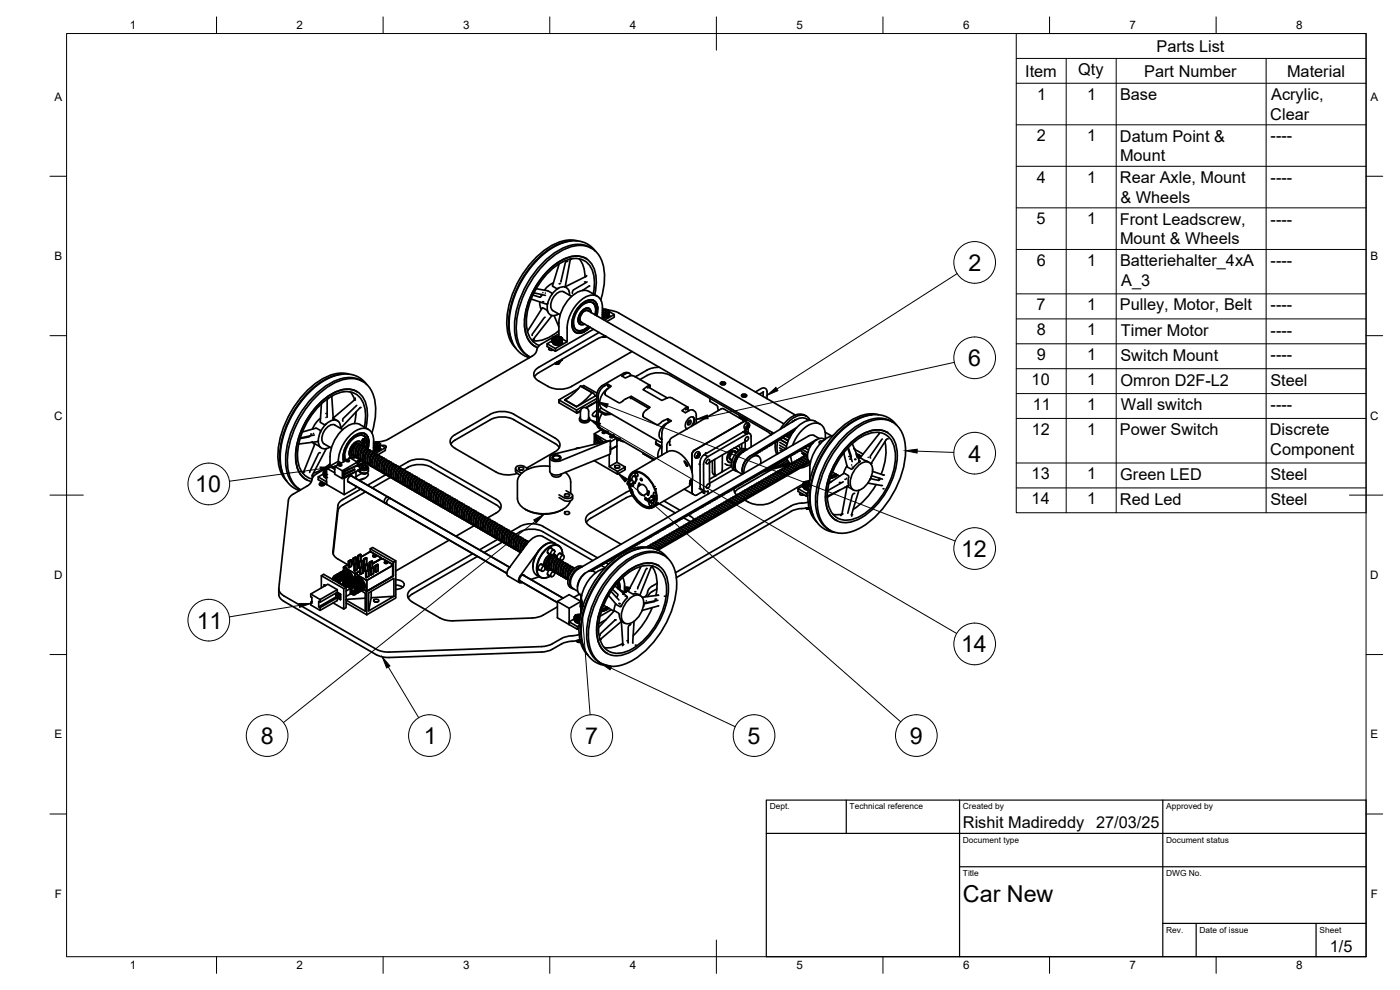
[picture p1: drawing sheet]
<svg xmlns="http://www.w3.org/2000/svg" width="420mm" height="297mm" viewBox="0 0 420 297" stroke-linecap="round" stroke-linejoin="round" font-family="sans-serif">
<defs><g id="words">
<g font-size="7">
<text x="290.6" y="81.3">2</text>
<text x="290.6" y="109.8">6</text>
<text x="290.7" y="138.5">4</text>
<text x="58.6" y="147.7">10</text>
<text x="288.4" y="167.1">12</text>
<text x="59" y="188.6">11</text>
<text x="288.4" y="195.7">14</text>
<text x="78.2" y="223.2">8</text>
<text x="127.2" y="223.2">1</text>
<text x="175.6" y="223.2">7</text>
<text x="224.3" y="223.2">5</text>
<text x="273.1" y="223.2">9</text>
<text x="289" y="270.6">Car New</text>
</g>
<g font-size="4.9">
<text x="347.1" y="15.5">Parts List</text>
<text x="307.7" y="23">Item</text>
<text x="323.6" y="22.5">Qty</text>
<text x="343.4" y="23">Part Number</text>
<text x="386.3" y="23">Material</text>
<text x="311.3" y="29.9">1</text>
<text x="326.3" y="29.9">1</text>
<text x="336.1" y="30">Base</text>
<text x="381.2" y="35.9">Clear</text>
<text x="381.5" y="30">Acrylic,</text>
<text x="311.2" y="42.4">2</text>
<text x="326.3" y="42.4">1</text>
<text x="336.1" y="42.5">Datum Point &amp;</text>
<text x="381.3" y="42.4">----</text>
<text x="336.1" y="48.3">Mount</text>
<text x="311.2" y="54.8">4</text>
<text x="326.3" y="54.8">1</text>
<text x="336.1" y="54.9">Rear Axle, Mount</text>
<text x="381.3" y="54.9">----</text>
<text x="336.3" y="60.8">&amp; Wheels</text>
<text x="311.1" y="67.3">5</text>
<text x="326.3" y="67.3">1</text>
<text x="336.1" y="67.4">Front Leadscrew,</text>
<text x="381.3" y="67.4">----</text>
<text x="336.1" y="73.3">Mount &amp; Wheels</text>
<text x="311.1" y="79.8">6</text>
<text x="326.3" y="79.8">1</text>
<text x="336.1" y="79.8">Batteriehalter_4xA</text>
<text x="381.3" y="79.8">----</text>
<text x="336.5" y="85.7">A_3</text>
<text x="311.1" y="93.1">7</text>
<text x="326.3" y="93.1">1</text>
<text x="336.1" y="93.2">Pulley, Motor, Belt</text>
<text x="381.3" y="93.2">----</text>
<text x="311.1" y="100.6">8</text>
<text x="326.3" y="100.6">1</text>
<text x="336.4" y="100.7">Timer Motor</text>
<text x="381.3" y="100.7">----</text>
<text x="311.1" y="108.1">9</text>
<text x="326.3" y="108.1">1</text>
<text x="336.3" y="108.2">Switch Mount</text>
<text x="381.3" y="108.1">----</text>
<text x="309.6" y="115.5">10</text>
<text x="326.3" y="115.5">1</text>
<text x="336.3" y="115.7">Omron D2F-L2</text>
<text x="381.3" y="115.7">Steel</text>
<text x="309.9" y="123">11</text>
<text x="326.3" y="123">1</text>
<text x="336.4" y="123.1">Wall switch</text>
<text x="381.3" y="123.1">----</text>
<text x="309.6" y="130.5">12</text>
<text x="326.3" y="130.5">1</text>
<text x="336.1" y="130.6">Power Switch</text>
<text x="381.1" y="130.6">Discrete</text>
<text x="381.2" y="136.4">Component</text>
<text x="309.6" y="143.8">13</text>
<text x="326.3" y="143.8">1</text>
<text x="336.2" y="144">Green LED</text>
<text x="381.3" y="144">Steel</text>
<text x="309.6" y="151.3">14</text>
<text x="326.3" y="151.3">1</text>
<text x="336.1" y="151.4">Red Led</text>
<text x="381.3" y="151.5">Steel</text>
<text x="289" y="248.5">Rishit Madireddy</text>
<text x="329" y="248.5">27/03/25</text>
<text x="399.1" y="285.7">1/5</text>
</g>
<g font-size="3.5">
<text x="39" y="8.8">1</text>
<text x="89" y="8.8">2</text>
<text x="139" y="8.8">3</text>
<text x="189" y="8.8">4</text>
<text x="239" y="8.8">5</text>
<text x="289" y="8.8">6</text>
<text x="339" y="8.8">7</text>
<text x="389" y="8.8">8</text>
<text x="16.3" y="30.2">A</text>
<text x="411.3" y="30.2">A</text>
<text x="16.3" y="78">B</text>
<text x="411.3" y="78">B</text>
<text x="16.2" y="125.9">C</text>
<text x="411.2" y="125.9">C</text>
<text x="16.2" y="173.7">D</text>
<text x="411.2" y="173.7">D</text>
<text x="16.3" y="221.6">E</text>
<text x="411.3" y="221.6">E</text>
<text x="16.4" y="269.4">F</text>
<text x="411.4" y="269.4">F</text>
<text x="39" y="290.8">1</text>
<text x="89" y="290.8">2</text>
<text x="139" y="290.8">3</text>
<text x="189" y="290.8">4</text>
<text x="239" y="290.8">5</text>
<text x="289" y="290.8">6</text>
<text x="339" y="290.8">7</text>
<text x="389" y="290.8">8</text>
</g>
<g font-size="2.5">
<text x="231" y="242.9">Dept.</text>
<text x="255" y="242.9">Technical reference</text>
<text x="289" y="242.9">Created by</text>
<text x="350" y="242.9">Approved by</text>
<text x="289" y="252.8">Document type</text>
<text x="350" y="252.8">Document status</text>
<text x="289" y="262.9">Title</text>
<text x="350" y="262.9">DWG No.</text>
<text x="350" y="279.9">Rev.</text>
<text x="360" y="279.9">Date of issue</text>
<text x="396" y="279.9">Sheet</text>
</g>
</g></defs>
<!-- layer: Visible -->
<g fill="none" stroke="#000" stroke-width=".51">
<path d="M167.8 79.2l-2 6.5 1.2 .8h.5M170.1 78.4l-.4 .4-1.3 5.8M171.2 77.7l-1.7 8.4M171.3 72.3a18.2 18.2 0 0 0-12.1 7.7 27.2 27.2 0 0 0-6.4 19.4l1 3.2M173.4 72.3a11.4 11.4 0 0 0-9.6 2.5 29.2 29.2 0 0 0-11.7 23.1 9.7 9.7 0 0 0 2.7 6.6M173.8 77.7a8.3 8.3 0 0 1 1.8 5.4M175.8 77.5a8.3 8.3 0 0 0-8.8 1.5 23.6 23.6 0 0 0-9.5 19.3 7 7 0 0 0 3.1 5.6M177.5 74.5a8.4 8.4 0 0 0-8.6 0 28.5 28.5 0 0 0-14.4 25 8.9 8.9 0 0 0 3.8 7.2M178.7 75.4a8.3 8.3 0 0 0-10.5-2.3 27.7 27.7 0 0 0-14.1 16.7 17.4 17.4 0 0 0 .4 14.2 7.5 7.5 0 0 0 4.4 3.3M159.4 89.7l4.7 1.6 .2-.3M159.9 88.5l2.2 .7 .5-.8-.2 .4M160.2 87.9l3.5 .7"/>
<path d="M160.9 86.6l3.5 .7 1.2 .6v.5M162 90.6v1l.5 1.2M162.9 87.8h.1M163.6 95.2l-3.8 5-.1 .5M163.7 87.9h.1M164.3 93.4l-.3-.4-1.2-.6-4.5 7M165.6 88.4a5.5 5.5 0 0 0-.9 5.7 2.23 2.23 0 0 0 3 .1M165.7 94.7l-5.6 7.1-.1 .7M166.1 84.9l-1.4 .8-1.3 1.4M166.3 94.7l1.4 3.4M167.6 86.5a2.07 2.07 0 0 1 2.4-.2 2.07 2.07 0 0 1 .9 2.3M167.6 86.5l-2 1.9"/>
<path d="M167.7 99.2a10.7 10.7 0 0 1-7.8 3M167.9 85.1h.1M171.5 88.9l-2.3-1.3a3.2 3.2 0 0 0-3.6 2.5l-.2 .7a2.23 2.23 0 0 0 .5 2.4l2.2 1.3M172.1 96.9a2.06 2.06 0 0 0 1.1 2.2 2.06 2.06 0 0 0 2.4-.3l1-.9M172.6 99.6l.1 .1M174 97.3h.1M174 95.8l.5 .9 57.7 33.3M175.1 87v.1M175.5 99.4l-.6 .3a2.35 2.35 0 0 1-2.5-.2M175.5 91.1a2.06 2.06 0 0 1 2.4-.2 2.06 2.06 0 0 1 .9 2.2l-.2 1.4M176.1 82.7l-6.5 3.3 .3 .3M176.2 84.6l-4.1 2.4-.3 1"/>
<path d="M176.5 93.2l-1 .1M176.5 93.2l58.8 34M176.6 97.9l-1.1 .8-1 .5-1.4-.2M176.8 93.4a1.64 1.64 0 0 0-2.4 1.2l-.4 1.3a.87 .87 0 0 0 .8 1M176.8 92.5v.1M176.8 92.5a3.2 3.2 0 0 0-3.3 3.5l.2 1 .3 .3M177 85.8l-2.2 1.4M177.4 93.8a1.26 1.26 0 0 0-.9-1.3 1.26 1.26 0 0 0-1.5 .6 3.6 3.6 0 0 0-1.2 3.9 1.12 1.12 0 0 0 1.6 .2 1.28 1.28 0 0 1-1.6-.1 1.28 1.28 0 0 1-.2-1.6 3.6 3.6 0 0 1 2.8-3.1 1.18 1.18 0 0 1 1 1.4M177.8 90a2.54 2.54 0 0 1 1.6 2.7M177.8 90.8l.8 1.1 .2 1.2-.2 1.3M178 88.2a10.2 10.2 0 0 0-1.5-9.1 6.2 6.2 0 0 0-7.4-.6 21.9 21.9 0 0 0-11.1 19.6 6.2 6.2 0 0 0 3.9 5.6M178.1 90.1l.1 .1"/>
<path d="M178.5 88.4a11.2 11.2 0 0 0-1.3-9.7 6.3 6.3 0 0 0-7.8-1 23.1 23.1 0 0 0-11.9 20.6 6.8 6.8 0 0 0 3.8 6M178.7 94.5a2.86 2.86 0 0 0-1.4-3.9 5.9 5.9 0 0 0-5.1 5.2 2.44 2.44 0 0 0 1.9 3.6 4.2 4.2 0 0 0 2.6-1.4M179 94.7l.2-.9a2.98 2.98 0 0 0-1.5-3.7 5.8 5.8 0 0 0-5.4 4.2 4.3 4.3 0 0 0 .5 5.4 3.6 3.6 0 0 0 4.2-1.5M179.1 94.7a3.9 3.9 0 0 0-.9-4.5 4.4 4.4 0 0 0-4.9 2.4 6.8 6.8 0 0 0-1.4 6.3 2.38 2.38 0 0 0 3.9 .4l1.3-1.1M179.3 88.9a5.4 5.4 0 0 0-4.5-1.7 10.7 10.7 0 0 0-7 9l-.1 4.7M179.3 92.7v.1M179.8 99.8l-18.2 10.4a2.16 2.16 0 0 0-1.4 2.1 2.16 2.16 0 0 0 1.5 2 11.3 11.3 0 0 0 5 2.4h2.6l2.3-.8 18.1-10.4M180.3 90a17.1 17.1 0 0 0-.2-12.9 7 7 0 0 0-8.9-3 25.9 25.9 0 0 0-14.4 15.4 18.5 18.5 0 0 0-.7 14.6 6.8 6.8 0 0 0 3.1 3.1M180.8 95.7a9.5 9.5 0 0 0-.6-5.9 3.1 3.1 0 0 0-4.7-.6 11.7 11.7 0 0 0-5.3 9.2v4.1l-3.5 2.1v.8l11.4-6.6M180.8 93.4l.5-.2a.4 .4 0 0 1 .5 .1 .4 .4 0 0 1 0 .5M180.8 94.2h.1M180.8 92.8l1.5 .1"/>
<path d="M180.8 93.1l.8-.1 .5 .3-.5 .6-.8-.1M180.8 95.1v.1M180.9 95.2h.1M180.9 94.3v.9M180.9 94.2h.1M180.9 94.2v.1M180.9 94.2v1M181 95.2h-.1M181 94.2v.1M181 94.3h.1M181 95.2h.1M181 94.3v.9"/>
<path d="M181.1 94.3h.1M181.1 95.2h.1M181.1 94.3v.9M181.1 93.1v.5M181.2 94.3h.1M181.2 95.2h.1M181.2 94.3v.9M181.3 94.3v.9M181.3 95.2h-.1M181.3 94.3h.1M181.3 95.2h.1M181.4 94.3h.1"/>
<path d="M181.4 96.1l2.9-1.7v.8l-2.2 1.3M181.4 95.2h.1M181.4 94.3v.9M181.5 94.3h.1M181.5 94.3v.9M181.5 95.2h.1M181.6 94.3h.1M181.6 94.3v.9M181.6 95.2h.1M181.7 94.3h.1M181.7 94.2h.1M181.7 94.2v1"/>
<path d="M181.7 94.2v.1M181.7 95.2h.1M181.8 94.2v.1M181.8 94.3v.9M181.8 95.2h.1M181.8 93.2v.6l-.7-.2-.2 .2M181.8 94.2h.1M181.8 95.1l.1 .1M181.9 95.2h-.2M181.9 94.2h-.1M181.9 94.2l-.1 1M181.9 94.2v.9"/>
<path d="M182 94.2h.1M182 94.2h-.1M182 95.1h-.1M182 95.1h.1M182 94.2l.1 .9M182.1 95.1h-.1M182.1 94.2h.1M182.1 95.1h.1M182.1 94.1v.1M182.1 94.1v1M182.2 94.1l-.1 1M182.2 94.1h.1"/>
<path d="M182.2 95h.1M182.3 92.9h.1M182.3 94v1M182.3 94v.1M182.3 94.1h.1M182.3 95h.1M182.3 92.9l.1 .1M182.4 93h.1M182.4 94h.1M182.4 94v.9M182.4 94.9l-.1 .1M182.4 94.9h.1"/>
<path d="M182.4 93l.1 .1M182.4 93.9v.1M182.4 93.9l.1 .1M182.5 93.1h.1M182.5 94.9h.1M182.5 93.9h.1M182.5 93.1l1.7 .2 1.5 .6 53 30.6M182.5 93.9l-.1 1M182.5 94.8h.1M182.6 93.9h.1M182.5 93.1l.1 .1M182.6 93.9l-.1 .9"/>
<path d="M182.6 94.8h.1M182.6 93.8v.1M182.6 94.7l-.2 .2M182.6 93.1h.1M182.6 93.8h.1M182.6 93.2h.1M182.6 93.8v.9v-.9M182.6 94.7h.1M182.7 93.3h.1M182.6 93.8v.9M182.6 93.3l.1 .1M182.7 93.2h.1"/>
<path d="M182.7 94.6v.1M182.7 93.7h.1M182.7 94.6h.1M182.7 93.6h.1M182.7 93.4h.1M182.7 94.6a1.29 1.29 0 0 1-1.9 .8M182.7 94.6h-.1M182.7 93.5h.1M182.7 93.4v.1M182.7 93.4l1.6 1M182.7 93.4v1.2M182.7 93.6v.1"/>
<path d="M182.7 94.5h.1M182.7 93.5v.9M182.7 94.5v.1M98.7 119.5l-.5 .6v5.1M99.6 118.9l.3 7.2M102.6 112.3a18.2 18.2 0 0 0-12 7.6 27.2 27.2 0 0 0-6.5 19.4l1 3.3M104.7 112.2a11.4 11.4 0 0 0-9.6 2.5 29.2 29.2 0 0 0-11.7 23.1 9.7 9.7 0 0 0 2.7 6.6M105.2 117.6l1.2 2.4M106.6 119.4l-.2 .6-6.4 5.4M107.1 117.5h.1M107.1 117.5a8.3 8.3 0 0 0-8.8 1.5 23.6 23.6 0 0 0-9.5 19.2 7 7 0 0 0 3.1 5.7M108.3 114.2l.6 .3"/>
<path d="M108.3 114.2a9.4 9.4 0 0 0-9.3 .9 28.9 28.9 0 0 0-13.2 24.4 8.6 8.6 0 0 0 4.3 7.4M110 115.3a8 8 0 0 0-9.9-2.4 26.7 26.7 0 0 0-14 14.9 19.8 19.8 0 0 0-.9 15.2 7.7 7.7 0 0 0 4.7 4.2M158.3 106.7l.5 .3M159.6 106.9l-43 24.8a8.4 8.4 0 0 1-4 .9M164.2 103.2l2.5 1.4M164.9 104.3l-.2 .3a.82 .82 0 0 0 1.3 .4M165.5 104.7v.4M165.8 102.2l-1.6 1v.8l2.5 1.4M165.8 101.7h.1M165.8 101.7v.9M165.8 102.6l.1 .2M165.8 102.6h.1"/>
<path d="M165.8 101.6h.1M165.8 101.5h.1M165.8 101.8h.1M165.8 101.5v1.3M165.8 102.7h.1M165.9 101.5h-.1M165.9 101.6h-.1M165.9 101.8h-.1M165.9 101.8v.1M165.9 102.8a1.5 1.5 0 0 0 1.3 .8 1.5 1.5 0 0 0 1.3-.8M165.9 101.5h.1M165.9 101.9v1"/>
<path d="M165.9 101.5l-.1 .1M165.9 102.7h.1M165.9 101.8h.1M165.9 102.8h.1M165.9 101.9v.9zM165.9 101.4v.1M165.9 101.4h.1M165.9 101.9h.1M165.9 102.9l.1 .1M165.9 102l.1 .9M165.9 102.8v.1M165.9 101.3h.1"/>
<path d="M165.9 101.9v.1M165.9 102h.1M166 102.9h.1M166 102h.1M166 101.3h.1M166 103h.1M166 102.1l.1 .9M166 102.1h.1M166 101.2h.1M166.1 101.2l-.2 .2M166.1 102.1h.1M166.1 103h.1"/>
<path d="M166.1 101.2h.1M166.1 102.2v.9M166.1 103v.1M166.1 102.2h.1M166.1 103.1h.1M166.1 101.2h-.1M166.2 102.2h-.1M166.2 103.1h.1M166.2 101.1l-.1 .1M166.2 101.1h.1M166.2 102.2h.1M166.2 103.1v.1"/>
<path d="M166.2 102.2v.9M166.2 101.1l1-.2 1 .2M166.3 103.2h.1M166.3 102.3v.9M166.3 102.3h.1M166.3 102.2v.1M166.3 102.3l.1 .9M166.4 103.2h.1M166.4 102.3h.1M166.4 102.3v.9M166.5 103.3h.1M166.5 102.3h.1"/>
<path d="M166.5 102.3v1M166.6 103.3h.1M166.6 102.4h.1M166.6 102.4v.9M166.7 101.3l.5-.2a.6 .6 0 0 1 .8 .6l-.8 .4a.6 .6 0 0 1-.7-.6zM166.7 101.9h-.1a.45 .45 0 0 1 .2-.6 .45 .45 0 0 1 .5 .1 .34 .34 0 0 1 .4 .1 .34 .34 0 0 1 0 .5h-1M166.7 102.4h-.1M166.7 102.4h.1M166.7 102.4v.9M166.7 103.3h.1M166.7 109.2h.1M166.8 102.4h.1"/>
<path d="M166.8 103.3h.1M166.8 102.4v.9M166.8 109.2h.8M166.9 102.4h.1M166.9 103.3h.1M166.9 102.5v.8M166.9 109.1h.5M166.9 108.9h.5M167 103.4h.1M167 102.5v.8M167 102.5v.9M167 102.4v.1"/>
<path d="M167 101.2v.6M167.1 102.5h.1M167.1 103.4h.1M167.1 102.5v.9M167.1 102.4v.1M167.2 102.5h.1M167.2 103.4h.1M167.2 102.5v.9M167.2 103.3v.1M167.2 102.4v.1M167.2 102.4v.9M167.3 102.5h.1"/>
<path d="M167.3 103.4h.1M167.3 102.5v.9M167.3 102.4v.1M167.3 103.3v.1M167.4 103.4h.1M167.4 102.5v.9M167.4 102.4v.1M167.4 103.3v.1M167.5 103.3h.1M167.5 102.4h.1M167.5 102.4v1M167.5 103.3v.1"/>
<path d="M167.5 102.5v.8M167.6 108.7l-.6 .1 .4-.1M167.6 108.7h-.5h.3M167.6 103.3h.1M167.6 102.4h.1M167.6 102.4v.9M167.7 109.1l-.1 .1M167.7 101.4v.5M167.7 103.3h.1M167.7 102.4h.1M167.7 120l5.3 3v.9l-5.3-3.1zM167.7 100.2l-5.6 3.3-.7 .7-.6 1.7-1.2 1"/>
<path d="M167.7 102.4v.9M167.8 103.3h.1M167.8 102.4h.1M167.8 102.4v.9M167.9 102.3h.1M167.9 103.3h.1M167.9 108.6l-.5 .3h-.6M167.9 108.6l-.3 .3h-.8M167.9 102.3v1M167.9 108.6a.84 .84 0 0 1-1.3 .4M167.9 108.7a.91 .91 0 0 1-1.3 .3l.4 .3a.69 .69 0 0 0 .9-.5M167.9 108.7h.1"/>
<path d="M168 102.3v.9M168 102.3h.1M168 103.2h.1M168.1 103.2h.1M168.1 102.3h.1M168.1 102.2l-.1 .1M168.1 102.2v1M168.2 103.1l-.1 .1M168.2 103.1h.1M168.2 102.2h-.1M168.2 102.2h.1M168.2 101.1h.1"/>
<path d="M168.2 101.1v.1M168.2 102.2v.9M168.2 101.2h.1M168.3 102.2h.1M168.3 101.2h.1M168.3 103.1h.1M168.3 102.1h.1M168.3 103l-.1 .1M168.3 103h.1M168.3 102.1v1M168.3 101.2l.1 .1M168.4 101.2v.1"/>
<path d="M168.4 103h-.1M168.4 101.2h.1M168.4 102.1v.9M168.4 102h.1M168.4 101.3h.1M168.4 102.9h.1M168.4 102.9v.1M168.4 101.3l.2 .2M168.4 101.9l.1 .1M168.4 101.4h.1M168.4 102v.9M168.5 101.4h.1"/>
<path d="M168.5 101.9h.1M168.5 101.3h.1M168.5 102.9h.1M168.5 101.9v.1M168.5 102.8v.1M168.5 102.8h.1M168.5 101.5h.1M168.5 101.8v.1M168.6 101.8h.1M168.5 101.7h.1M168.5 101.6h.1M168.5 101.5l.1 .1"/>
<path d="M168.5 101.8h.1M168.5 102.7h.1M168.6 101.6h.1M168.6 101.6l1.6 .9M168.6 101.8l-.1 1M168.6 102.7l-.2 .2M168.6 101.7v.1M168.6 101.5h.1M168.6 102.7h.1M168.6 102.6h.1M168.6 101.7v.9M168.6 101.6v1"/>
<path d="M168.6 101.7h.1M168.7 107.8v.2l-.5 .5-.6 .2v-.3M173.6 116.6l-5.9 3.4M174.2 115.8l3.5 2M174.2 115.8a17 17 0 0 1-4.6 4.2M174.2 115.8l.3 .2M174.5 116l3.5 1.9M174.6 116l.6-.3 4 2.3M177.7 117.8a17 17 0 0 1-4.7 4.2M177.7 117.8l.6 .4 .3 .6M178.5 118.6l.3 .2-5.8 3.3-3.6-2.1 1.3-.7M179.1 118.8v.5"/>
<path d="M179.1 119.6l-6.1 3.4M180.9 101h.9h-.9M181.2 101l.5-.1-2.4 .7-17.7 10.3-1.2 1.2M181.6 118v.4M181.8 100.9l-.7 .1h.4M182.4 115.3v.5l.6 .4M182.5 116.6l.9-.7-1-.6a4.2 4.2 0 0 0-2.9 3.6v8.6a1.09 1.09 0 0 0 1.2 1.2M188.9 112.1a1.52 1.52 0 0 0-1.8-.1l-6.3 3.7a3.6 3.6 0 0 0-1.7 2.9v8.7a1.45 1.45 0 0 0 1 1.3M189.2 119.6l.2-.1 5.3 3M189.4 112.7a1.02 1.02 0 0 0-1.7-.5l-1.1 .6 1.1 .6 1.5-.6 .7-.1 5.2 2.9M189.4 118.9v.6M191 112.9l-.3 .2"/>
<path d="M192.1 113.9a8.4 8.4 0 0 1 9.1-1.2l29 16.7 1.2 1.1M194.2 116l-1.2 .9 5.6 3.2 1.6-.7M194.7 116.2l5.6 3.2M194.9 116.2l-.6 .2M195.1 115.6l-.9 .4M195.1 115.6v.5l-.2 .1M197.9 110.2l-1.4 .1-1.8 .5-3.7 2.1M201.1 119.3l5.4 2.9M201.1 119.2l-.9 .2M213.1 119.5v.9l2.1 1.3 .4 1.5M216.2 115.1l.8-.4 .7 .4M216.4 114.7l.6-.1a.6 .6 0 0 1 .7 .6l-.7 .3a.6 .6 0 0 1-.8-.6z"/>
<path d="M216.8 114.8v.5M217.3 115.4l-.7 .1M217.5 114.9v.5M217.6 115.3l-.1-.4-.7-.1-.5 .3v.2M222.6 118.7l.7-.4 .8 .4M222.8 118.4l.5-.2a.6 .6 0 0 1 .8 .6l-.8 .4a.6 .6 0 0 1-.7-.6zM223.1 118.5v.5M223.7 119.1h-.7M223.8 118.6v.4M224 118.9l-.2-.3-.7-.1-.5 .2 .1 .3M226.7 117.6l1.8-1a1.11 1.11 0 0 1 1.2-.1 1.11 1.11 0 0 1 .5 1.1v2M229 117.7v1.2"/>
<path d="M229.2 117.6l-1.3 .7M90.8 129.6l4-1.1 1.3 .6 .1 .5M93.1 130.8l-.3 .3-2.8 .5M93.7 132.5h.1M93.8 132.7l.7 .6M94.1 130.1h.1M94.3 130.5l-4.2 .9M95.5 132.3l-.1 .2-5.8 .7M95.5 132.3a2.07 2.07 0 0 0 1.1 2.2 2.07 2.07 0 0 0 2.4-.3M96.1 135.9l-.6 .3-2.6 5.5M96.1 134.2l-1.6-1-3.4 8.4-.3 .4M96.2 125.5l-1.2 1.2-1.2 2"/>
<path d="M96.5 121.2l-.4 5.5 1.2 .7 .5-.1M97.8 127.3a7.5 7.5 0 0 0-2.3 5M97.8 125.3h.1M97.9 134.6l-4.2 8 .1 .7M99 137v2.8M99.1 139.1a13.3 13.3 0 0 1-5 2.9M99.8 140l.3 .1M99.9 140l-.3 .1M99.9 126a2.04 2.04 0 0 1 2.3 2.5M99.9 126l-.8 .3-1.3 1M100 125.5l1.2 .7M100.5 139.9l4.4-2.4v-.2l2.4 1.3-4.6 2.7z"/>
<path d="M100.5 139.9v2.4l2.2 1.3v-2.3M100.5 127.5l2.3 1.4M100.5 127.5a3.2 3.2 0 0 0-3.6 2.6l-.2 .6a2.23 2.23 0 0 0 .6 2.5l2.1 1.2M101.3 139.4v.2M101.5 138.4l.9 .5M101.5 138.4l-6.5 3.7M101.6 139.3l-.3-.2 .1 .2M101.7 139.4l.5-.1 .4 .3-.6 .2-.4-.2zM101.9 139.1l-.2-.2-.4 .2M103.1 138.1l.3 .3v-.2M103.1 138.1l.3 .1M103.2 138.5a7.6 7.6 0 0 1 5-8.5 2.38 2.38 0 0 1 2.5 3.1l-.3 1.6a1.08 1.08 0 0 0-1.3 1.1 2.42 2.42 0 0 0 .7 3.2"/>
<path d="M103.4 138.2h.1M103.4 138.2v.2M103.4 137.9l.3 .2M103.4 137.9l-.2 .2M104 138.1l.5-.1 .4 .3-.6 .2-.4-.2zM104.8 137.4v.2M105.3 137.3h.1M105.4 135.7l.1 .7 .4 .3M105.4 135.9l.2 .5 .7 .5M105.4 135.3a1.76 1.76 0 0 0 1.2 1.7M105.7 136.6h.1M106.2 133.7l-.2 1.7"/>
<path d="M106.7 133.4a2.74 2.74 0 0 0 .3 3.9M106.8 133.2l.7-.1 .5 .2M106.8 131a2.09 2.09 0 0 1 2.5-.1 2.09 2.09 0 0 1 .8 2.3l-.2 1.4M106.9 123.6l-.5 3.5M107.1 121.7l-4 3.8-.2 .9M107.2 133.1a2.88 2.88 0 0 0-.2 4.2l.3 .1M107.4 139.6a2.4 2.4 0 0 0 2.2 1.1l.6-.3-.1-.7M107.5 133.6a1.99 1.99 0 0 0-.8 2.2M107.5 133.6h.1M107.6 133.1l.1 .4M107.9 137.8l-.8 .7M108 137.8l-.9 .8"/>
<path d="M108 137.9l-.8 .7 .1 1M108.1 133.3a1.64 1.64 0 0 0-2.4 1.3l-.3 1.3a.87 .87 0 0 0 .7 .9M108.1 133.4a2.64 2.64 0 0 0-.4 4.3M108.1 133.4l.1 .1M108.1 132.5h.1M108.1 132.5a3.2 3.2 0 0 0-3.3 3.5l.2 .9 .4 .3M108.2 134a2.05 2.05 0 0 0-.8 2.2M108.2 134h.1M108.4 122.3l-.4 .1-5.8 6.1M108.4 133.9a.39 .39 0 0 0-.3-.5 .39 .39 0 0 0-.5 .4 2.7 2.7 0 0 0 .3 4.1M108.4 138.2l-1.1 1M108.6 139.1l.3 .3-.2 .2-.9-.1 .8-.4 .3 .4"/>
<path d="M108.7 139.9l.2-.2-.2 .4 .5 .3 .7-.3-.2-.4 .4 .3a.79 .79 0 0 1-.8 .5 .79 .79 0 0 1-.7-.5zM108.7 133.7a1.29 1.29 0 0 0-.9-1.3 1.29 1.29 0 0 0-1.5 .6 3.6 3.6 0 0 0-1.2 4 1.18 1.18 0 0 0 1.6 .2 1.24 1.24 0 0 1-1.5-.2 1.24 1.24 0 0 1-.2-1.5 3.5 3.5 0 0 1 2.8-3 1.13 1.13 0 0 1 .9 1.2M108.7 132.3h.1M108.8 131.9h.1M108.9 131.9l-.1 .3zM108.9 134.4a1.85 1.85 0 0 0-.8 2.2M108.9 139.7l.5-.1 .4 .4-.6 .2-.4-.2zM109 133.9a1.09 1.09 0 0 0-1.4 1.1 2.38 2.38 0 0 0 .8 3.1l-1.1 1M109 131.8h.3l-.4 .1 .2 .2-.3 .2zM109 131.9l-.2 .3M109 131.9h.1M109 132.6h.1"/>
<path d="M109.1 132.4h.2l-.2 .2zM109.1 133h.1M109.1 134.3a.4 .4 0 0 0-.3-.5 .4 .4 0 0 0-.5 .4 2.68 2.68 0 0 0 .4 4.1M109.1 130a2.55 2.55 0 0 1 1.6 2.7M109.1 130.8a3.2 3.2 0 0 1 .7 3.9M109.1 132.3h.2M109.2 131.7v.1M109.2 132.8l.1 .2zM109.2 132.7h.1M109.2 133.8l-.1 .2M109.2 133.9l.1 .2M109.2 132.7l.4-.1-.4 .5z"/>
<path d="M109.2 131.8h.1M109.2 131.7l-.4 .3v.3M109.2 131.7h.1M109.2 132.1l.3 .1a.32 .32 0 0 1-.2 .3 .32 .32 0 0 1-.4 0zM109.3 132.4l-.3 .2M109.3 132.8h.1M109.3 132.7l-.2 .2v.2M109.3 132.8l-.1 .2M109.3 132.7h.1M109.4 128.1a10.1 10.1 0 0 0-1.6-9.1 6.3 6.3 0 0 0-7.7-.5 22.2 22.2 0 0 0-10.8 18.9 6.2 6.2 0 0 0 4.3 6.3M109.4 134l.2-.3-.1 .3-.3-.2-.1 .3M109.4 133.2l-.1 .3"/>
<path d="M109.4 132.9h.1M109.4 132.1h.1M109.4 130.1h.1M109.4 132.1l-.3 .2h.2M109.4 132.1v.2M109.4 132.1l-.1 .2M109.4 132.8h.1M109.4 132l-.4 .4v.2M109.4 132.6l.1 .2zM109.4 138.7l-.4 .3M109.4 132.5h.1M109.5 132.6v.2"/>
<path d="M109.6 132.5l-.3 .2M109.6 133.7v.3l-.4-.1-.1 .3M109.6 134.8l-.7 .9-.1 1.3M109.6 134.8h.1M109.7 134.3a1.1 1.1 0 0 0-1.4 1.1 2.44 2.44 0 0 0 .8 3.1M109.8 134.7a.39 .39 0 0 0-.3-.5 .39 .39 0 0 0-.5 .4 2.69 2.69 0 0 0 .4 4.1M109.8 128.4a11.1 11.1 0 0 0-1.4-9.9 6.5 6.5 0 0 0-8.1-.7 23.4 23.4 0 0 0-11.6 20 6.5 6.5 0 0 0 4.8 6.7M110 134.6l.2-.8a2.43 2.43 0 0 0-1.8-3.3 6.4 6.4 0 0 0-4.9 5.7l.1 1.8-.2-1.1M110.1 139.7l-1.2-.9-5.6 2.6M110.3 135.2a1.79 1.79 0 0 0-.8 2.2M110.4 134.7a3.5 3.5 0 0 0-1.1-4.7 4.7 4.7 0 0 0-4.7 2.5 7.2 7.2 0 0 0-1.4 6M110.5 135.1a.39 .39 0 0 0-.3-.5 .39 .39 0 0 0-.5 .4 2.68 2.68 0 0 0 .4 4.1"/>
<path d="M110.6 128.8a5.3 5.3 0 0 0-4.5-1.7 10.7 10.7 0 0 0-7 9v.9M111 135.6a2.01 2.01 0 0 0-.8 2.2M111 135.6h.1M111.1 135.1a1.06 1.06 0 0 0-1.4 1.1 2.38 2.38 0 0 0 .8 3.2M111.2 135.5v-.1a.39 .39 0 0 0-.4-.4 .39 .39 0 0 0-.4 .4 2.8 2.8 0 0 0 .2 4l.2 .1M111.6 129.9a17.2 17.2 0 0 0-.2-12.8 7 7 0 0 0-8.7-3.1 25.6 25.6 0 0 0-14.5 15.1 19.1 19.1 0 0 0-.9 14.6 7 7 0 0 0 2.9 3.3M111.8 136a1.85 1.85 0 0 0-.9 2.2M111.8 135.5a1.08 1.08 0 0 0-1.3 1.1 2.38 2.38 0 0 0 .7 3.2M111.9 135.9a.39 .39 0 0 0-.3-.5 .39 .39 0 0 0-.5 .4 2.69 2.69 0 0 0 .4 4.1M112.1 133.3l.4-.3 .1 .1a.39 .39 0 0 1 .6 .1 .39 .39 0 0 1-.1 .6l-1-.1M112.1 132.7l1.5 .2M112.1 132.3v3.5"/>
<path d="M112.1 133.1l.9-.1 .4 .5-.4 .3-.9-.1M112.1 134.2h.1M112.1 134.2l.1 .9M112.1 132.3a3.2 3.2 0 0 0-1.5-3.5 3.2 3.2 0 0 0-3.8 .4 11.7 11.7 0 0 0-5.3 9.2M112.2 135.1h.1M112.2 134.2h.1M112.2 134.2v.9M112.3 135.1v.1M112.3 134.2h.1M112.4 134.2v1M112.4 134.2h.1M112.4 135.1h.1"/>
<path d="M112.4 135.2h.1M112.4 134.2v.9M112.4 135.1v.1M112.4 136.4a2.07 2.07 0 0 0-.8 2.2M112.4 136.4l.1 .1M112.4 134.2v.1M112.5 133v.6M112.5 134.3v.9M112.5 135.9a1.1 1.1 0 0 0-1.3 1.1 2.38 2.38 0 0 0 .7 3.2M112.5 135.2h.1M112.5 135.1v.1M112.6 134.2h.1"/>
<path d="M112.5 134.2v.1M112.6 136.1l3.1-1.8v.8l-2.4 1.4M112.6 136.3a.4 .4 0 0 0-.3-.5 .4 .4 0 0 0-.5 .4 2.66 2.66 0 0 0 .4 4.1M112.6 134.3v.9M112.6 135.1v.1M112.6 135.2h.1M112.7 134.2l-.1 .1M112.7 134.2v.1M112.7 134.3v.9M112.7 135.1v.1M112.8 135.1v.1M112.8 134.2h.1"/>
<path d="M112.8 135.2h.1M112.8 134.2v.1M112.9 135.1v.1M112.9 134.2h.1M112.9 135.2h.1M112.9 134.3v.9M112.9 134.2v.1M112.9 134.2v.9M113 135.1h.1M113 134.2h.1M113 134.2v.9M113.1 134.2v.9"/>
<path d="M113.1 134.2h.1M113.1 135.1h.1M113.2 136.8a1.99 1.99 0 0 0-.9 2.3M113.2 133.1v.6M113.2 136.8v.1M113.2 134.2h.1M113.2 135.1h.1M113.2 136.3a1.04 1.04 0 0 0-1.3 1.1 2.42 2.42 0 0 0 .7 3.2M113.2 134.2v.9M113.3 134.2h.1M113.3 135.1h.1M113.3 134.2v.9"/>
<path d="M113.3 134.1v.1M113.3 136.7a.39 .39 0 0 0-.3-.5 .39 .39 0 0 0-.4 .4 2.7 2.7 0 0 0 .3 4.1M113.3 134.1v1M113.4 135h.1M113.4 134.1h.1M113.5 134.1h.1M113.5 134.1v.9M113.5 135h-.1M113.5 135h.1M113.6 135h-.1M113.6 134v.1M113.6 134.9v.1"/>
<path d="M113.6 134h.1M113.6 132.9h.1M113.6 132.9l.1 .1M113.6 134v1M113.7 134.9h.1M113.7 134h.1M113.7 134.9h-.1M113.7 134l-.1 .9M113.7 133h.1M113.8 133.9h.1M113.7 134.8h.1M113.8 133.9l-.1 1"/>
<path d="M113.8 133h.1M113.8 134.8h.1M113.8 133.1h.1M113.8 134.8l-.1 .1M113.8 133.9v.9M113.9 134.8h-.1M113.9 137.3a2.01 2.01 0 0 0-.9 2.2M113.9 133.1h.1M113.9 137.3h.1M113.9 133.8h.1M113.9 134.7h.1M113.9 136.7a1.08 1.08 0 0 0-1.3 1.1 2.38 2.38 0 0 0 .7 3.2"/>
<path d="M113.9 133.7v.1M113.9 134.7l-.1 .1M113.9 133.2l.1 .1M113.9 133.8v.9M113.9 133.7h.1M113.9 134.6h.1M113.9 133.2h.1M114 133.6h.1M114 133.3h.1M114 133.7v.9v-.9M114 134.6l-.1 .1M114 133.2v.2"/>
<path d="M114 133.2h.1M114 134.6h.1M114 134.5a1.29 1.29 0 0 1-1.9 .8M114 133.6v.1M114 134.5v.1M114 133.4h.1M114 133.6v1M114 133.3v.1M114 134.5h.1M114 137.1a.39 .39 0 0 0-.3-.5 .39 .39 0 0 0-.4 .4 2.68 2.68 0 0 0 .3 4.1M114 133.5h.1M114 133.5v.9"/>
<path d="M114 133.4l1.7 .9M114 133.4v1M114 134.4v.2M114 134.4h.1M114.6 137.7a1.93 1.93 0 0 0-.9 2.2M114.6 137.7h.1M114.6 137.1a1.1 1.1 0 0 0-1.3 1.1 2.44 2.44 0 0 0 .7 3.2M114.6 133.7l.6-.1a.56 .56 0 0 1 .7 .6l-.2 .2M114.7 137.5a.4 .4 0 0 0-.3-.5 .4 .4 0 0 0-.4 .4 2.82 2.82 0 0 0 .1 4.1h.2M115.3 138.1a1.79 1.79 0 0 0-.9 2.2M115.3 137.5a1.08 1.08 0 0 0-1.3 1.1 2.42 2.42 0 0 0 .7 3.2M115.4 138a.39 .39 0 0 0-.3-.5 .39 .39 0 0 0-.4 .3 2.7 2.7 0 0 0 .3 4.2"/>
<path d="M116 138.5a2.02 2.02 0 0 0-.9 2.2M116 138.5h.1M116 138a1.06 1.06 0 0 0-1.3 1.1 2.38 2.38 0 0 0 .7 3.1M116.2 138.4v-.2a.39 .39 0 0 0-.4-.3 .39 .39 0 0 0-.4 .3 2.68 2.68 0 0 0 .3 4.2M116.7 138.9a1.95 1.95 0 0 0-.8 2.2M116.7 138.4a1.08 1.08 0 0 0-1.3 1.1 2.41 2.41 0 0 0 .7 3.1M116.9 138.8a.39 .39 0 0 0-.3-.5 .39 .39 0 0 0-.5 .3 2.69 2.69 0 0 0 .3 4.2M117.4 139.3a1.95 1.95 0 0 0-.8 2.2M117.4 139.3h.1M117.5 138.8a1.09 1.09 0 0 0-1.4 1.1 2.42 2.42 0 0 0 .8 3.2M117.6 139.2a.39 .39 0 0 0-.4-.5 .39 .39 0 0 0-.4 .4 2.68 2.68 0 0 0 .4 4.1M118.1 139.7a2.1 2.1 0 0 0-.8 2.2"/>
<path d="M118.1 139.7h.1M118.2 139.2a1.06 1.06 0 0 0-1.4 1.1 2.46 2.46 0 0 0 .8 3.2M118.3 139.6a.4 .4 0 0 0-.4-.5 .4 .4 0 0 0-.4 .4 2.8 2.8 0 0 0 .2 4l.2 .1M118.9 139.6a1.08 1.08 0 0 0-1.4 1.1 2.38 2.38 0 0 0 .8 3.2M119.6 140a1.1 1.1 0 0 0-1.4 1.1 2.38 2.38 0 0 0 .8 3.2M129.5 138.6l19.4 11.2a2.16 2.16 0 0 1 1.5 2.1 2.16 2.16 0 0 1-1.5 2l-2.6 1.5M129.5 138.6a7.8 7.8 0 0 0-7.1 0l-2.7 1.6M147.2 125.9l-10.6 6.2-1.3 1.2M147.2 125.9a7.8 7.8 0 0 1 7 0M154.2 124.3l12.4 7.2a2.16 2.16 0 0 1 1.5 2 2.16 2.16 0 0 1-1.5 2l-8.5 4.9M154.2 125.9l12.4 7.2 1.3 1.2M154.2 124.3a7.7 7.7 0 0 0-7 0l-10.6 6.1a2.16 2.16 0 0 0-1.5 2.1 2.16 2.16 0 0 0 1.5 2l12.3 7.2a8 8 0 0 0 6.3 .3"/>
<path d="M165 139.9a9.8 9.8 0 0 0-9.2 3.1l-.5 1.4v5.1a5.5 5.5 0 0 0 5 4.3 11 11 0 0 0 10.1-2.2l.8-1.3M165 137.3v4.1M165.2 136.7l1-.5 17-4-15.1 6a2.65 2.65 0 0 1-3.1-.6zM165.7 137.3v.2M165.8 137a1.59 1.59 0 0 1 2.5 .3 1.48 1.48 0 0 1-2.6 0zM165.8 137a1.54 1.54 0 0 1 2.5 .3 1.45 1.45 0 0 1-2.6 0zM166.1 137.1l.5-.3h.8l.6 .5a1.16 1.16 0 0 1-2 0zM168.3 137.3v.2M169.5 120h.1M169.5 120l3.5 2M173 122h.1M173.2 123.8h.2"/>
<path d="M173.4 123.7v.1M173.5 123.6v.1M173.7 123.5v.2M173.8 134.4l-1 .2M173.9 125.6a1.58 1.58 0 0 0 1.1 1.3 1.58 1.58 0 0 0 1.6-.4l.3-.9M174 123.3v.2M174.2 125.6v-2.1a1.24 1.24 0 0 1 1.2-1.3 1.24 1.24 0 0 1 1.3 1.3v2.1M174.2 123.4l-.8 .4M174.2 125.1l-.2 .2a1.56 1.56 0 0 0 2.6 .8l.3-.5-.2-.4M174.2 125.6a1.44 1.44 0 0 0 2.5 0M174.2 123.2l-1.2 .7M177.2 121.5v.1"/>
<path d="M177.4 121.4v.1M177.7 121.2v.1M178.3 138.2l7 4.1M178.4 130.2v2.3l.9 .6-.9-.6v.8M178.6 130.9v.5M178.6 131.8v.6M178.6 132.4l.1 .1M178.6 131.4l.1 .1M178.7 131.9l1.4 1M178.7 132.5l.7 .6M178.7 130.9l2.3 1.8M178.7 130.8h.1"/>
<path d="M178.7 130.7v.2M178.7 131.6v.3M178.8 131.9l.9 .4M178.8 131.8l-.1-.3 1.7 1.3M178.8 130.8v.1M178.8 131.6v.2M178.8 130.9l2.4 1.7M178.8 131.8h.1M178.9 124.8l.1 .1M178.9 120.5v.2M178.9 124.9l.2 .3M179 124.9l.1 .1"/>
<path d="M179 120.4v.2M179.1 124.1l-.2 .5 .2 .3M179.1 120.4l-3.3 1.9M179.1 120.5l-3.2 1.9M179.1 123.2l-.8 .5-.5 .8 .3 .4h.9M179.6 123v.4l1.8 1M179.7 131.5l.4 .2M179.8 131.5h-.1M179.8 132.5l.5 .3M180.1 131.7v.1M180.1 132.6v.1M180.1 131.7l-.1 .1"/>
<path d="M180.5 122.5l-.9 .5 1.8 1M180.7 124a3.4 3.4 0 0 0-.2 4.6l1.5 .9M180.8 128.9v.2M180.9 129.6l.4-.1 .4 .3-.6 .2-.4-.2zM181.4 124l.4 .1M181.4 124.4l.4 .1M181.6 129.3v.1M181.9 129.6l.3-.2 .3 .2M182.2 129.7v.2M182.2 132.4l-3.8-2.2 2.3-1.4v.2l4.4 2.4-1.9 1.2M182.2 129.7h.1M182.5 129.6l-.3 .3v-.2"/>
<path d="M182.5 129.8l1.3 .7M182.5 129.6l-.3 .1M182.8 136.4v3.6l2.5 1.4M183 123.9l-1.2 .2M183.2 130.9l.5-.1 .3 .4-.6 .2-.4-.2zM183.2 134.1h.1M183.2 132.2v4l-15.1 6.2a2.46 2.46 0 0 1-3.1-1M183.2 134.1v1.6M183.5 130.6l-1.3-.7 1.3 .7M183.6 124.3l-1.8 .2M183.7 130.6l.3-.2 .3 .2M184.3 130.6l-.2 .3"/>
<path d="M184.3 130.8l1.3 .8M184.3 130.6l-.3 .2M184.3 130.9v.2M184.5 139.9a.82 .82 0 0 1 .9-.3 .82 .82 0 0 1 .6 .6 .82 .82 0 0 1-.9 .3 .82 .82 0 0 1-.6-.6zM184.8 131.4l-.5-.3 .5 .3M185.1 131.4v2.4l-1.9 1.1 1.9-1.1v4.9M185.1 131.8h.1M185.1 131.6l.3 .1M185.4 132l-.3 .2M185.4 132v.2M185.4 132.2l-.3 .1M185.5 131.6l-.3 .2"/>
<path d="M185.5 131.6l.3-.1 .2 .2M185.8 132l.4 .2M185.8 131.8l-.3 .2M185.8 132l-.3 .2M185.8 131.9l1.4 .6M186 131.7l-.2 .3v-.2M186 131.8l10.4 6M186 131.7l-.2 .1M193 136.1l3.2 1.9zM193 124.5v.5M193 135.8v.3M196.8 132.8l.2 .6"/>
<path d="M196.9 133.4l1.7 1M197 132l-.2 .8 1.8 1.1M198.3 134.2l-.8 1.5v1.5M198.6 129.9v6.7M198.6 129.9l.6-1.7a4.6 4.6 0 0 1 2.3-1.9l-1.1-.6-3.3 1.7-3.9-2.2a1.37 1.37 0 0 1 .6-2.1l1.3-.9-5.7-3.3-3.6 2-3.9-2.3a1.42 1.42 0 0 1 .7-2.1 4.8 4.8 0 0 0-2.2 5.8l17.4 10.2 .8 .2M200.3 127a3.7 3.7 0 0 0-2.3 4.4l.6 .4-.3-.1M200.4 125.7v.5l.6 .3M201 132.3l-.8 1-.1 2.4M205.4 138.7l.8 .9-.2 .1M206 128.6h.3M206.1 122.8l.7 .4M206.2 139.3l.2 .4"/>
<path d="M206.3 139.5l-.1 .1M206.4 139.8l-.4-.9-.7-.6 .9 1.6M206.5 127.4a.75 .75 0 0 0 .8-.4 .75 .75 0 0 0-.2-.9l-.7 .7 .1 .6M206.5 122.2l-.7 .2-1.2 .8 1.1 .6 1.1-.6M206.5 122.2v.5l-.8 .3M207 126.6l-.3 .4M207.6 136.4v5.1M207.7 136.4v5.3M208 125.1a2.28 2.28 0 0 1-.6 2.9M208 127.6a1.52 1.52 0 0 0-.3-2.5 2.56 2.56 0 0 0-1.8 3.4l.3 .2M208 123.1a1.46 1.46 0 0 1 1 1.5v2.4M208 123.1l-.6-.1-.6 .2"/>
<path d="M208.3 135.1l-.5 .6-.2 .7M208.4 135.2l-.5 .5-.2 .7M208.9 135.8a.74 .74 0 0 1 1.1-.1 .74 .74 0 0 1-.1 1.2 .79 .79 0 0 1-1.2 .4 .79 .79 0 0 1 0-1.3zM209.1 136.8l.4 .2M209.1 136.8v.3l.3-.1M209.3 136.8l.4 .3M209.3 136.7v.1M209.3 136.8h.1M209.4 136.7l-.3 .1M209.4 136.2l.4 .1M209.4 136.2l.4 .2M209.4 136.2l.3-.2 .1 .3"/>
<path d="M209.4 136.2l.1 .3M209.5 136.6l.3 .2M209.5 136.6l.3 .3M209.5 137l-.1 .3 .3-.2M209.5 136.4l.4 .3M209.5 136.5v.1M209.5 136.3l.5 .2M209.5 136.3v.1M209.6 136.3h.1M209.8 136.3v.1M209.8 136.9l-.1 .2M209.8 139.2l.3 .2"/>
<path d="M209.8 136.8v.1M210 136.2l-.2 .2M210 136.5l-.2 .3M210 136.2v.3M211.4 136.4l-.7 .6-.6 1.2v7.8l.2 .7 1.3 .7M211.8 135.8l.2 .2M212.3 138.1l.4-.3a.76 .76 0 0 1 .1 .9 .76 .76 0 0 1-.8 .4v-.5zM212.4 137l-.6 .6-.6 1.2v7.8a.8 .8 0 0 0 .4 .8 .8 .8 0 0 0 .9-.1v.9M213.8 138.3v3.3l.4 .8M214.5 137.9v4.2M216.8 136.5v4.3l-.3 .9M217.6 139.2l.8 .4 1.1-.1"/>
<path d="M218.7 138.7h.1M219.1 137.9l.6 .3M219.6 134.9a3.1 3.1 0 0 0-1.1 3.6l.6 .3 .5-.1M219.6 139.9l-4.8 2.8M219.9 135.4a2.23 2.23 0 0 0-1 2.1M219.9 135.4l-1 2.1 .9 .5M219.9 135.4l1 .5M220.2 134.5a.93 .93 0 0 1 1.3 .8M220.5 139.4l.1 .1M220.5 138.9l.2 .1M220.6 138.5l.2 .1M220.6 138.5l-.1 .4"/>
<path d="M220.6 135.3l.6 .3M220.6 139.2l-.1 .2 .1 .4M220.7 135.3a1.7 1.7 0 0 0-1.5 2.6M220.9 138.1l-.3 .4M221.1 134.5v.1M221.1 137.8l-.2-.2-.2 .4 .2 .2M221.3 137.2l-.3 .5M221.6 133.7l.6 1.2M221.6 137l-.2-.2-.2 .4 .2 .1M221.7 136.4l.2 .2M221.7 136.4l-.2 .5M221.9 124.6v.8"/>
<path d="M222 136.2l.2 .1M222 136.1l-.3 .3M222.4 135.9h.1M222.6 125.2a.71 .71 0 0 0 1 .4 .72 .72 0 0 1-1-.3M222.6 125.7v.1M222.6 125.2v.1M222.6 125.4v.1M222.6 125.7h.1M222.6 125.5l.1 .3M222.6 125.4a.74 .74 0 0 0 1.2 .3 .83 .83 0 0 1-1.2-.2M222.6 125.1l.7 .3M222.6 133.1v1.6"/>
<path d="M222.6 125.8h.1M222.7 125.1l-.7 .4M222.7 125.1h.1M222.8 135.7l-.4 .1v.3M222.9 126l1-.2-.9 .2h.5M223 125.8h.5M223 125.6h.5M223 125.4h.3M223 135.6a5 5 0 0 0-2.2 5.2l.5 .7M223 135.5h.1M223 135.5v.1M223.1 129.6l.7-.2 1.2 .7"/>
<path d="M223.1 129.6l-11.7 6.8M223.1 129.6l1 .6M223.2 126.5l-14.9 8.6M223.3 135.4l-.3 .1M223.4 129l.8 .7M223.6 134.6v-2.1l-10.7 6.3v6.2l7.2-4.1M223.7 126.4l-6.5-3.7-.6-.1-15.2 8.9-.4 .8v1.2M223.7 127.2a.74 .74 0 0 1 1.1-.1 .74 .74 0 0 1 0 1.1 .79 .79 0 0 1-1.3 .4 .79 .79 0 0 1 .1-1.3zM223.7 126.5l.7 .4M223.7 126.4l-.5 .1M223.7 126.4h.1M223.8 126.4h-.1"/>
<path d="M223.9 126.3l-.2 .1M223.9 128.1v.3M223.9 131.2l.5-.2a.76 .76 0 0 1 .1 .9 .76 .76 0 0 1-.8 .4l-.1-.6zM223.9 128.2l.3 .2M224 125.9l-.7 .3M224 125.9l-.4 .5M224 125.9l-.6 .3h.1M224.1 126l-.5 .4M224.1 125.9v.1M224.1 130.2a.8 .8 0 0 1 .9-.1 .8 .8 0 0 1 .4 .8M224.1 130.2l-11.7 6.8-1-.6M224.1 128.2l.4 .3"/>
<path d="M224.1 128.1v.1M224.1 134.9a4.4 4.4 0 0 0-4 4l.1 1.6a1.32 1.32 0 0 0 1.1 1M224.2 134.9a2.16 2.16 0 0 0-2.9 .7 4.5 4.5 0 0 0-1.4 5.1l.9 .6M224.2 128l.4 .3-.1 .2M224.3 127.5l.4 .5-.1 .2M224.3 127.6l.4 .1M224.3 128.3v.3l.2-.1M224.3 127.7l.6 .2M224.3 127.9l.4 .3M224.3 128.3l-.4 .1M224.3 127.9l-.4 .2 .4 .3M224.3 127.8v.1"/>
<path d="M224.4 127.6h.1M224.5 127.4l-.2 .1M224.5 128.5v1.3M224.5 127.4l.2 .3-.4-.2M224.8 127.7l.1-.1v.3M224.9 127.8l-.1 .2M225.4 130.9v3.2M226.3 136.4h.2h-.3M226.8 136.2l-.1 .2M227 135.9l.2 .1M227.1 136.6l.5 .3M227.1 136.6a3.2 3.2 0 0 0-3.7 2.1l-.6 1.9 .1 1.6"/>
<path d="M227.7 135.5l.2 .1M228.3 139.1a1.73 1.73 0 0 0-.7-2.2 1.73 1.73 0 0 0-2.3 .5 5.5 5.5 0 0 0-2 4.6M228.4 135.1l.2 .1M228.5 135l-.4 .6-.3-.1-.4 .5-.3-.1-.3 .3M228.5 135h.1M229.1 134.6l.2 .2M229.3 134.7h-.3l-.2 .5-.2-.2M229.7 134.3l-.4 .4M229.7 134.3h.1M229.8 134.2l.2 .1M230 134.3h-.3M230.4 134.1l-.4 .2"/>
<path d="M230.5 133.8l.3 .1M230.6 133.7l-.2 .4M231.3 133.3l.2 .2M231.3 133.3l-.4 .6-.3-.2M231.3 133.3l.1 .1M231.7 129.7l-.1 .6M231.7 139.8h.1M231.7 139.8l-.4 .4M231.9 139.7l.2 .1M232 139.7l-.3 .2M232 139.7h.1M232 132.9h.1"/>
<path d="M232.1 132.9l-.7 .5M232.1 132.9v.1M232.2 139.8l.3 .2M232.4 139.4h.1M232.4 139.4l-.2 .4-.2-.1M232.5 139.4l.7 .5M232.6 139.3l.2 .1M232.7 132.5l.2 .1h-.4a.34 .34 0 0 1-.1 .3 .34 .34 0 0 1-.4 0M232.7 139.3l-.3 .1M232.7 139.3v.1M232.7 139.3h.1M232.8 132.5l-.1 2.1 .5 1.7"/>
<path d="M233.1 139.2l.8 .5M233.1 139h.1M233.1 139l-.4 .4M233.2 132.2l-.4 .4M233.3 139.9v.2M233.3 139.9l.2 .2h-.2M233.3 139.9h-.3l-.2 .4M233.3 138.9l.2 .1M233.4 132l.2 .2M233.4 138.9l-.3 .1M233.4 138.9h.1M233.4 132l-.2 .2"/>
<path d="M233.5 132.1v-.1a7 7 0 0 0 0 4.1M233.7 139l.9 .5M233.8 138.6h.1M233.9 133.6l2 1.1M234 139.7l.2 .2h-.2M234 138.5l1.3 .8M234 134.4l1.2 .7M234 139.7h-.3l-.2 .4M234 139.8v.1M234 131.7l-.4 .4M234 138.5l.2 .1M234 132.7l2 1.2"/>
<path d="M234.1 131.6l.2 .1M234.1 138.5l-.5 .5-.2-.1M234.1 135.1l.6 .3M234.1 138.4l.1 .2M234.1 138.5h.1M234.2 131.9l2.1 1.2M234.4 132.1l1.8 1M234.5 138.4l-.4 .2M234.5 138.2v.2M234.5 138.3l1.5 .8M234.5 138.2h.1M234.6 139.6l.3 .1z"/>
<path d="M234.6 139.7h.1M234.6 139.6l-.2-.1-.2 .4M234.7 131.2l-.3 .5-.2-.2-.2 .2M234.7 131.2l1.8 1.1M234.7 138.1l.2 .1M234.8 131.2l.2 .1M234.8 138.1l-.3 .1M234.8 138v.1M234.9 131.1l-.2 .2M235 139.6l-.1 .1M235.1 131.3l1.5 .9M235.1 138.1l1.5 .8"/>
<path d="M235.2 137.9l-.2 .3-.2-.2M235.2 137.8h.1M235.3 131l-.3 .3-.1-.2M235.3 139.5h.2l-.3-.2-.3 .3M235.3 139.4v.1M235.4 130.8l-.1 .2M235.4 137.7l.2 .1M235.5 130.8l.2 .1M235.5 137.6l-.3 .4M235.5 137.6l.1 .2M235.5 137.6h.1M235.6 139.4v.1"/>
<path d="M235.7 130.8h-.3M235.7 137.8l.6 .4M235.8 130.9l1.1 .6M235.9 137.4h.1M235.9 137.4l-.3 .3M236 130.7l1 .6M236 137.4l.7 1.2 .8 .7h-.3M236 139.2l.2 .1h-.2M236 139.3l.1 .1M236 139.2h-.2l-.2 .2M236 139.2v.1M236.1 137.3l.2 .1"/>
<path d="M236.2 137.2l-.3 .2M236.2 137.2l.1 .1M236.2 137.2h.1M236.3 130.3h-.1l1 .6M236.4 130.3l-.7 .5M236.4 130.4l.3-.4 .7 .4M236.4 139.7l2.1 1.2M236.5 139.7l-.4 .4M236.6 139.8l.2-.1 2.1 1.2-.3 .1M236.7 137h.1M236.7 137l-.4 .3M236.7 130.3l.6 .4"/>
<path d="M236.7 139l.2 .1zM236.7 139h-.2l-.3 .3M236.8 139.6l.4-.4 2.1 1.3M236.8 139.7h.1M236.8 136.9l.2 .1M236.9 139.4l-8.1 2.2M236.9 129.9l.2 .1M236.9 136.8l-.3 .2M236.9 136.8l.1 .1M236.9 136.8h.1M237 129.8l-.2 .2M237 129.8v.1"/>
<path d="M237 139l-.1 .1M237.3 139.4l.2-.2 2.1 1.3-.3 .1M237.3 136.8l.5 2M237.3 129.9l.4 .2M237.4 136.6h.1M237.4 136.6l-.4 .3M237.4 129.7l.4 .2M237.5 139.2h.1M237.6 136.5l.1 .1M237.6 129.4l.2 .2M237.6 136.4l-.2 .2M237.7 136.4v.1"/>
<path d="M237.7 136.4h.1M237.8 129.5h-.3l-.2 .5-.3-.2M237.8 126.5h.1M237.8 138.9l2.2 1.2M237.9 138.8l-.4 .4M237.9 129.6h.1M238 138.9l.2-.1 2.1 1.3-.2 .1M238.1 136.2h.1M238.1 136.2l-.4 .3M238.1 129.3l-.3 .2M238.1 126.3l-.2 .2M238.1 129.3h.1"/>
<path d="M238.2 126.3h-.1M238.2 129.2l-.1 .1M238.2 129.1v.1M238.2 129.1l.1 .1M238.2 138.8h.1M238.3 136.1l.1 .1M238.3 129l.1 .1M238.4 136l-.3 .2M238.4 136h.1M238.4 129l-.2 .1M238.4 129h.1M238.5 138.5l2.2 1.2"/>
<path d="M238.6 126v.1M238.6 126.1l1.2-.6a3.1 3.1 0 0 1 3 .6M238.6 126.1l-15.6 9.5M238.6 138.4l-.4 .4M238.7 138.5l.2-.1 2.1 1.3h-.3M238.8 135.8h.1M238.8 135.8l-.2 .3-.2-.1M238.8 125.9h.1M238.8 125.9l-.2 .2M238.9 138.4l.4-.4 2.1 1.3M238.9 138.4h.1M239 135.7h.1"/>
<path d="M239.1 135.6l-.3 .2M239.1 135.6v.1M239.1 135.6h.1M239.1 128.3l-14 8.5a5.4 5.4 0 0 0-2.4 4.7M239.4 138.1l.2-.1 2.1 1.2-.3 .2M239.5 135.5l-.4 .2M239.5 135.4h.1M239.5 135.4l-.1 .1M239.6 138h.1M239.7 135.2l.1 .1M239.8 135.2l-.3 .2M239.8 135.2h.1"/>
<path d="M240 137.6l2.1 1.3M240 137.6l-.4 .4M240.1 137.7l.2-.1 2.1 1.2-.2 .2M240.2 135.1l-.2 .2-.2-.1M240.2 134.9h.1M240.3 137.6l.4-.4 2.1 1.3M240.4 137.6h.1M240.4 134.8l.1 .1M240.4 135.4l1.9 1.1M240.5 134.8l-.3 .3M240.5 134.8h.1M240.5 134.8v.1"/>
<path d="M240.6 136l1.7 .9M240.7 139.7l-.4 .4M240.7 139.8h.1M240.7 134.9l1.7 .9M240.8 137.3l.2-.1 1.5 .9M240.9 134.5h.1M240.9 134.5l-.4 .4M241 136.3l1.3 .8M241 137.2l.4-.4 .9 .6M241.1 137.2h.1M241.1 139.7h.1M241.1 134.4l.2 .1"/>
<path d="M241.2 134.4l-.3 .1M241.2 134.4h.1M241.4 139.3l-.4 .3M241.4 139.3l.1 .1M241.5 139.4h.1M241.5 124.6l.5 .3M241.5 124.6a5.3 5.3 0 0 0-6 2.3l-1.3 1.9M241.5 134.4l1.2 .6M241.6 136.9l.1-.1 .6 .3M241.6 134.1h.1M241.6 134.1l-.2 .4-.2-.1M241.8 136.8h.1"/>
<path d="M241.8 139.2h.1M241.8 136.7v.1M241.8 134l.2 .1M241.9 134l-.3 .1M241.9 134v.1M241.9 134h.1M242.1 138.9l.1 .1M242.1 138.9l-.3 .3M242.2 139h.1M242.3 133.8l.7 .4M242.3 133.7h.1M242.3 133.7l-.4 .4"/>
<path d="M242.5 138.8h.1M242.6 133.6l-.3 .1M242.6 133.6h-.1M242.6 133.6h.1M242.9 133.7l.3 .2M242.9 138.6h.1M242.9 138.6l-.2-.2-.2 .4M243 133.3h.1M243 133.3l-.4 .4M243.1 138.7l.1 .1M243.1 126.1a3.2 3.2 0 0 0-5-.7l-1.7 1.4-1 1.2M243.1 139.2l-1.4 .9-1.5 .3"/>
<path d="M243.2 133.2l.2 .1M243.3 133.1l-.3 .2M243.3 133.1h.1M243.7 133l-.3 .3-.1-.2M243.7 133.1h.1M243.7 132.9h.1M243.7 132.9v.1M243.9 132.8h.1M244 132.7l-.3 .2M244 132.7v.1M244 132.7h.1M245.2 131.8l-68.6 39.6"/>
<path d="M245.9 131.6l-1.8-1-1.5 .2-68.9 39.9M246.2 127.3a4.3 4.3 0 0 0-6.1 .1 12 12 0 0 0-4.2 7.3M246.9 132.4l-1 .1-.1 .3 .3 .3M247.5 131.9a2.86 2.86 0 0 0-3.9 1.4 4.6 4.6 0 0 0-.8 5.1l.3 .3-45.6 26.4M247.6 129.7l1.9 1.1M247.6 131.8a4 4 0 0 0-1.9-4.8 6.2 6.2 0 0 0-5.8 2.9l-1.1 1.7-.9 2M250.1 130.6a10.9 10.9 0 0 0-7.1 9.9M253.1 136l.1 .1M253.6 131.5a17 17 0 0 1 10.4-5.7 7.1 7.1 0 0 1 7.5 6.3 26.1 26.1 0 0 1-5.9 19.7 20.9 20.9 0 0 1-11.3 8 7.1 7.1 0 0 1-8.7-6.2 26.1 26.1 0 0 1 5.9-19.6zM254.2 139.8l-1.1 2.3M254.4 134.4l1.4 4.1M254.6 134.3l.9 2.6-.1 .4"/>
<path d="M255.1 133a11.7 11.7 0 0 1 9.2-4 6.2 6.2 0 0 1 4.9 6.3 23.1 23.1 0 0 1-11.9 20.7 6.1 6.1 0 0 1-8.5-2 14.5 14.5 0 0 1 .4-12l1.3-2.8 1.7-2.7zM255.3 133.6a10.8 10.8 0 0 1 9.1-3.8 6.5 6.5 0 0 1 4.3 7.2 22.1 22.1 0 0 1-11.5 18.3 5.8 5.8 0 0 1-8.8-5.1 21.9 21.9 0 0 1 6.9-16.6zM255.6 139.5h.1M255.8 133.1l2.2 5.4-2.3 2.2-1.4-.7-1.1-4.1M256.5 134.8l2.5 1.5M257 136.5h.1M257.1 136.2l.6 .3M257.3 136.6l.1 .4M257.3 137.2h.1M257.3 137.3h.1M257.3 139.9a2.87 2.87 0 0 1 4-.8 5.4 5.4 0 0 1-1.1 6.2l-.5 .6a2.87 2.87 0 0 1-4 .8 5.4 5.4 0 0 1 1.1-6.2zM257.5 137.3h.7"/>
<path d="M257.7 136.5h.1M257.7 136.4v.1M257.8 136.5v.1M257.8 136.5h.1M257.8 138.3h.1M257.8 136.6h.1M257.9 136.6h.1M257.9 136.6v.1M257.9 136.7h.1M257.9 137.3h.1M257.9 136.7l.1 .2M258 137.2h.1"/>
<path d="M258 137.1h.1M258 136.8h.1M258 137.2v.1M258 136.7h.1M258 136.7v.1M258 137.1v.1M258 137v.1M258 137h.1M258 136.9h.1M258 137.1v.2v-.2M258 136.9l.4 .2M258 137v.3v-.2"/>
<path d="M258 137v.3M258.2 137.3l2.7 1.5M260.6 137.2h.1M261.4 139.1h.1M261.4 139.2h.1M261.6 124.5a18.2 18.2 0 0 0-12 7.6 27.2 27.2 0 0 0-6.5 19.4l1 3.3M263.7 124.4a11.4 11.4 0 0 0-9.5 2.5 29.2 29.2 0 0 0-11.7 23.1 9.7 9.7 0 0 0 2.6 6.6M263.9 129.8l-.1 .4-5.6 7.1M264.8 131.7l-3.5 4.9-.2 .6 .2 .2M265.6 132.6a16.2 16.2 0 0 1-1.2 9.7M266.1 129.7a8.3 8.3 0 0 0-8.8 1.5 23.6 23.6 0 0 0-9.5 19.2 7 7 0 0 0 3.1 5.7M266.6 131.7l-.7 .3-4.6 7.2"/>
<path d="M267.9 126.6a8.4 8.4 0 0 0-8.6 0 28.5 28.5 0 0 0-14.5 25.1 8.9 8.9 0 0 0 3.8 7.1M269 127.5a8.4 8.4 0 0 0-10.6-2.1 27.7 27.7 0 0 0-14 16.5 19.3 19.3 0 0 0-.2 13.1 7.7 7.7 0 0 0 6.3 4.7M95 142.1l-1.1 1.1-.6 1.6-.7 .7-5.1 3.1-.8 1.1-3 26.8 .3 1.2 1.1 1M95.5 143.1l2.5 1.4v.8M96.1 144.9l.3-.3v1.1M96.5 144.5v.1M96.8 144.6v1.1M97.1 144.8v.8l.2-.2M97.1 141.6h.1M97.1 141.6v.9M97.1 142.2l-1.6 .9v.8l2.5 1.4M97.1 141.6l.1 1.2-.1-.2"/>
<path d="M97.1 142.6h.1M97.1 141.5h.1M97.2 141.6h-.1M97.2 141.7h-.1M97.2 141.5h.1M97.2 141.7h.1M97.2 141.8h.1M97.2 141.5l-.1 .1M97.2 142.6h.1M97.2 142.7v-.9v.9M97.2 142.7l.2 .5 .6 .3M97.2 142.7h.1"/>
<path d="M97.2 141.4h.1M97.2 142.8h.1M97.2 141.9h.1M97.2 142.8l.1 .1M97.2 141.9v.9M97.2 141.3v.2M97.2 141.3h.1M97.3 142.8h.1M97.3 141.3h.1M97.3 141.3h-.1M97.3 141.9h.1M97.3 141.9v.1"/>
<path d="M97.3 142h.1M97.3 142v.9M97.3 142.9h.1M97.3 141.2h.1M97.3 143h.1M97.4 143h.1M97.4 141.2h.1M97.4 142v.1M97.4 145.4l-.4 .3h-.7l-.5-.5 .3-.3v.8M97.4 142.1h.1M97.4 143l.1 .1M97.4 142.1v.9"/>
<path d="M97.4 141.2l-.2 .1M97.4 145v.4M97.4 141.1v.1M97.5 141.1l-.1 .1M97.5 143.1h.1M97.5 142.1v1M97.5 141.1h.1M97.5 145.3l.2-.1-.3 .2M97.5 142.1h.1M97.5 143h.1M97.5 142.2l.1 .9M97.6 142.2h-.1"/>
<path d="M97.6 142.2h.1M97.6 143.1h.1M97.6 142.2v1M97.7 143.2h.1M97.7 142.3v.9M97.7 142.2v.1M97.7 142.2l.1 1M97.7 142.3h.1M97.8 143.2h.1M97.8 142.3h.1M97.8 142.3v.9M97.9 142.3v.9"/>
<path d="M97.9 143.2h.1M97.9 142.3h.1M98 142.4v.9M98 143.2v.1M98 140.9l-.4 .2M98 145.3l5.3 3.1M98 142.3v.1M98 141.2l-.3 .4 .3 .3-.2-.4h.2M99.6 140.1l.2 .3zM99.8 140.3l.4 .2M99.8 140.4l.4 .2M100.1 140.1l.4 .2"/>
<path d="M100.2 140.5l.3 .3M100.2 140.5l.3 .2M100.4 140.3h.1M100.5 141.9l-2.5-1.5v4.9M101.4 151.7l-1.5 14.2 .3 .8 .7 .7 3.5 2M101.4 153.4l-1.4 12.9M102.9 149.9l-.9 .6-.6 1.2M103.1 141.5h.3M103.1 142l3.4-1.2-3.1 1.6M103.1 143.4l.2 .1M103.1 142.1v.3M103.2 142.4h-.1"/>
<path d="M103.2 142.1v.3M103.3 141.4h-.1M103.3 142.3l-.1 .1M103.4 142.4h-.3M104.1 141.7v.2M104.3 141.8l-1 .6M104.4 144.5l47.7 27.5M104.5 140.8l-.1 .1M104.5 140.8h.1M104.6 141.5v.2M105.2 142.2l-2.5 1.4M105.4 142.8l47.6 27.4"/>
<path d="M105.7 142.9a1.06 1.06 0 0 0-1.1 .5 1.06 1.06 0 0 0 .1 1.2M106.3 140.8l-1.8 .9M106.8 143.6v-2.1l-3.5 2v4.9l3.5-2v-.5M107.4 141.2l1.6 1 .9-.1 .4-.4M107.4 141l.8 .6M108 141l-.2-.1-4.6 2.2-.1-.1 .1-1.6M108 141h.1M108.1 140.5a1.33 1.33 0 0 0 .9 1.5 1.33 1.33 0 0 0 1.6-.7M108.1 140.9l-.2 .1M108.3 146.7l-5.5 3.2M108.4 141.8l.9 .3 .9-.3M108.6 140.2l.1-.2v.4"/>
<path d="M108.6 142.1l-1.8 1.1M109.4 143.5l-1.7 .6M109.7 147.6l-7.3 4.2-.7 .7-.3 .9M110.1 140.2l-.2-.2v.4M110.2 141.9l.3 .2a2.22 2.22 0 0 1-2.2 1.9l-.5 .1M110.3 140.1a1.04 1.04 0 0 1-1.8 .5l-1.1-1-4 1.9M110.3 140a.51 .51 0 0 1 0 .9 1.35 1.35 0 0 1-2.2-.6M110.6 140.5v.8M115.8 142.4l-5.5 3.2M117.2 143.2l-5.5 3.2M117.2 149.6a1.16 1.16 0 0 0-1 1.7l-.7-.4a1.16 1.16 0 0 1 1-1.7l.7 .4M118.8 140.1a1.95 1.95 0 0 0-.8 2.2"/>
<path d="M118.8 140.1h.1M119 140a.39 .39 0 0 0-.3-.5 .39 .39 0 0 0-.5 .4 2.68 2.68 0 0 0 .4 4.1M119.5 140.5a1.95 1.95 0 0 0-.8 2.2M119.5 140.5h.1M119.7 140.4a.4 .4 0 0 0-.3-.5 .4 .4 0 0 0-.5 .4 2.78 2.78 0 0 0 .2 4l.2 .1M120.2 141l-.5 .4-.3 1.7M120.3 140.4a1.08 1.08 0 0 0-1.3 1.1 2.44 2.44 0 0 0 .7 3.2M120.4 140.8a.39 .39 0 0 0-.3-.5 .39 .39 0 0 0-.5 .4 2.7 2.7 0 0 0 .4 4.1M120.9 141.3a2.05 2.05 0 0 0-.8 2.2M120.9 141.4h.1M121 140.8a1.05 1.05 0 0 0-1.3 1.1 2.38 2.38 0 0 0 .7 3.2M121.1 141.2v-.1a.39 .39 0 0 0-.4-.4 .39 .39 0 0 0-.4 .4 2.68 2.68 0 0 0 .4 4.1"/>
<path d="M121.6 141.8a1.92 1.92 0 0 0-.8 2.1M121.6 141.8h.1M121.7 141.2a1.1 1.1 0 0 0-1.3 1.1 2.44 2.44 0 0 0 .7 3.2M121.8 141.6a.4 .4 0 0 0-.3-.5 .4 .4 0 0 0-.5 .4 2.82 2.82 0 0 0 .2 4l.2 .1M122.3 142.2l-.6 .7-.2 1.5M122.3 142.2h.1M122.4 141.6a1.08 1.08 0 0 0-1.3 1.1 2.42 2.42 0 0 0 .7 3.2M122.5 142a.39 .39 0 0 0-.3-.5 .39 .39 0 0 0-.4 .4 2.68 2.68 0 0 0 .3 4.1M123 142.6l-.6 .8-.2 1.4M123 142.6h.1M123.1 142a1.06 1.06 0 0 0-1.3 1.1 2.4 2.4 0 0 0 .7 3.2M123.2 142.4v-.1a.39 .39 0 0 0-.4-.3 .39 .39 0 0 0-.4 .3 2.68 2.68 0 0 0 .4 4.1"/>
<path d="M123.8 143a1.93 1.93 0 0 0-.9 2.2M123.8 143h.1M123.8 142.4a1.08 1.08 0 0 0-1.3 1.1 2.38 2.38 0 0 0 .7 3.2M123.9 142.9a.39 .39 0 0 0-.3-.5 .39 .39 0 0 0-.4 .3 2.7 2.7 0 0 0 .3 4.1M124.5 143.4l-.7 .7-.2 1.5M124.5 143.4h.1M124.5 142.8a1.09 1.09 0 0 0-1.3 1.1 2.38 2.38 0 0 0 .7 3.2M124.7 143.3a.4 .4 0 0 0-.4-.5 .4 .4 0 0 0-.4 .3 2.78 2.78 0 0 0 .1 4.1h.2M125.2 143.8l-.6 .5-.2 1.7M125.2 143.8h.1M125.2 143.2a1.1 1.1 0 0 0-1.3 1.1 2.48 2.48 0 0 0 .7 3.2M125.3 143.7a.39 .39 0 0 0-.3-.5 .39 .39 0 0 0-.4 .4 2.7 2.7 0 0 0 .3 4.1"/>
<path d="M125.9 144.2l-.7 .7-.1 1.5M125.9 144.2h.1M125.9 143.7a1.04 1.04 0 0 0-1.3 1.1 2.38 2.38 0 0 0 .7 3.1M126 144.1a.39 .39 0 0 0-.3-.5 .39 .39 0 0 0-.4 .4 2.68 2.68 0 0 0 .3 4.1M126.6 144.6a1.91 1.91 0 0 0-.8 2.2M126.6 144.6h.1M126.6 144.1a1.1 1.1 0 0 0-1.3 1.1 2.38 2.38 0 0 0 .7 3.1M126.8 144.5a.4 .4 0 0 0-.4-.5 .4 .4 0 0 0-.4 .4 2.82 2.82 0 0 0 .2 4l.1 .1M127.3 145l-.6 .7-.2 1.5M127.3 145h.1M127.3 144.5a1.08 1.08 0 0 0-1.3 1.1 2.42 2.42 0 0 0 .8 3.2M127.5 144.9a.39 .39 0 0 0-.4-.5 .39 .39 0 0 0-.4 .4 2.7 2.7 0 0 0 .3 4.1"/>
<path d="M128 145.4a1.74 1.74 0 0 0-.8 2.2M128.1 144.9a1.06 1.06 0 0 0-1.4 1.1 2.4 2.4 0 0 0 .8 3.2M128.2 145.3v-.1a.39 .39 0 0 0-.4-.4 .39 .39 0 0 0-.4 .4 2.68 2.68 0 0 0 .4 4.1M128.7 145.8l-.6 .6-.2 1.6M128.8 145.3a1.08 1.08 0 0 0-1.4 1.1 2.41 2.41 0 0 0 .8 3.2M128.9 145.7a.39 .39 0 0 0-.3-.5 .39 .39 0 0 0-.5 .4 2.7 2.7 0 0 0 .4 4.1M129.4 146.2a1.89 1.89 0 0 0-.8 2.2M129.4 146.2h.1M129.5 145.7a1.08 1.08 0 0 0-1.4 1.1 2.38 2.38 0 0 0 .8 3.2M129.5 140.2l19.4 11.3 1.3 1.2M129.5 140.2a8 8 0 0 0-8.4 .8M129.6 146.1a.39 .39 0 0 0-.3-.5 .39 .39 0 0 0-.5 .4 2.78 2.78 0 0 0 .2 4l.2 .1"/>
<path d="M130.1 146.6l-.6 .8-.2 1.5M130.1 146.6v.1M130.2 146.1a1.1 1.1 0 0 0-1.4 1.1 2.42 2.42 0 0 0 .8 3.2M130.3 146.5a.4 .4 0 0 0-.3-.5 .4 .4 0 0 0-.5 .4 2.8 2.8 0 0 0 .2 4l.2 .1M130.8 147.1l-.6 .7-.2 1.5M130.8 147.1h.1M130.9 146.5a1.04 1.04 0 0 0-1.3 1.1 2.38 2.38 0 0 0 .7 3.2M131 146.9a.39 .39 0 0 0-.3-.5 .39 .39 0 0 0-.5 .4 2.7 2.7 0 0 0 .4 4.1M131.5 147.5a2.12 2.12 0 0 0-.8 2.2M131.5 147.5h.1M131.6 146.9a1.1 1.1 0 0 0-1.3 1.1 2.38 2.38 0 0 0 .7 3.2M131.7 147.3a.4 .4 0 0 0-.3-.5 .4 .4 0 0 0-.5 .4 2.68 2.68 0 0 0 .4 4.1"/>
<path d="M132.2 147.9l-.6 .7-.2 1.5M132.2 147.9h.1M132.3 147.3a1.08 1.08 0 0 0-1.3 1.1 2.44 2.44 0 0 0 .7 3.2M132.4 147.8a.39 .39 0 0 0-.3-.5 .39 .39 0 0 0-.4 .3 2.7 2.7 0 0 0 .3 4.2M133 148.3l-.5 .3-.3 .6-.1 1.3M133 147.8a1.05 1.05 0 0 0-1.3 1 2.4 2.4 0 0 0 .7 3.2M133.1 148.2a.39 .39 0 0 0-.3-.5 .39 .39 0 0 0-.4 .3 2.68 2.68 0 0 0 .3 4.2M133.7 148.7a1.84 1.84 0 0 0-.9 2.2M133.7 148.2a1.1 1.1 0 0 0-1.3 1.1 2.44 2.44 0 0 0 .7 3.1M133.8 148.6a.4 .4 0 0 0-.3-.5 .4 .4 0 0 0-.4 .3 2.83 2.83 0 0 0 .1 4.1l.2 .1M134.4 149.1a2.02 2.02 0 0 0-.9 2.2M134.4 149.1h.1"/>
<path d="M134.4 148.6a1.08 1.08 0 0 0-1.3 1.1 2.38 2.38 0 0 0 .7 3.1M134.5 149a.39 .39 0 0 0-.3-.5 .39 .39 0 0 0-.4 .4 2.78 2.78 0 0 0 .1 4l.2 .1M135.1 149.5l-.6 .7-.3 1.5M135.1 149.5h.1M135.1 149a1.1 1.1 0 0 0-1.3 1.1 2.42 2.42 0 0 0 .7 3.2M135.3 149.4v-.1a.39 .39 0 0 0-.4-.4 .39 .39 0 0 0-.4 .4 2.68 2.68 0 0 0 .3 4.1M135.8 149.9a1.97 1.97 0 0 0-.8 2.2M135.8 149.4a1.04 1.04 0 0 0-1.3 1.1 2.41 2.41 0 0 0 .7 3.2M136 149.8a.39 .39 0 0 0-.4-.5 .39 .39 0 0 0-.4 .4 2.7 2.7 0 0 0 .3 4.1M136.5 150.3a2.01 2.01 0 0 0-.8 2.2M136.5 150.3h.1M136.5 149.8a1.09 1.09 0 0 0-1.3 1.1 2.38 2.38 0 0 0 .8 3.2"/>
<path d="M136.7 150.2a.4 .4 0 0 0-.3-.5 .4 .4 0 0 0-.5 .4 2.68 2.68 0 0 0 .3 4.1M137.2 150.8a1.76 1.76 0 0 0-.8 2.1M137.2 150.2a1.1 1.1 0 0 0-1.3 1.1 2.48 2.48 0 0 0 .8 3.2M137.4 150.6a.4 .4 0 0 0-.4-.5 .4 .4 0 0 0-.4 .4 2.8 2.8 0 0 0 .2 4l.1 .1M137.9 151.2l-.6 .5-.2 1.6M137.9 150.6a1.04 1.04 0 0 0-1.3 1.1 2.38 2.38 0 0 0 .8 3.2M138.1 151a.39 .39 0 0 0-.3-.5 .39 .39 0 0 0-.5 .4 2.68 2.68 0 0 0 .4 4.1M138.6 151.6a1.83 1.83 0 0 0-.8 2.1M138.7 151a1.1 1.1 0 0 0-1.4 1.1 2.38 2.38 0 0 0 .8 3.2M138.8 151.4a.4 .4 0 0 0-.3-.5 .4 .4 0 0 0-.5 .4 2.68 2.68 0 0 0 .4 4.1M139.3 152a1.99 1.99 0 0 0-.8 2.2M139.3 152h.1"/>
<path d="M139.4 151.4a1.08 1.08 0 0 0-1.4 1.1 2.38 2.38 0 0 0 .8 3.2M139.5 151.8a.39 .39 0 0 0-.3-.5 .39 .39 0 0 0-.5 .4 2.69 2.69 0 0 0 .4 4.1M140 152.4a1.99 1.99 0 0 0-.8 2.2M140 152.4h.1M140.1 151.8a1.09 1.09 0 0 0-1.4 1.1 2.4 2.4 0 0 0 .8 3.2M140.2 152.2v-.1a.39 .39 0 0 0-.4-.3 .39 .39 0 0 0-.4 .3 2.68 2.68 0 0 0 .4 4.1M140.7 152.8l-.7 .8-.1 1.4M140.7 152.8h.1M140.8 152.2a1.06 1.06 0 0 0-1.4 1.1 2.44 2.44 0 0 0 .8 3.2M140.9 152.6a.39 .39 0 0 0-.3-.4 .39 .39 0 0 0-.5 .3 2.7 2.7 0 0 0 .4 4.1M141.4 153.2a1.98 1.98 0 0 0-.8 2.2M141.4 153.2h.1"/>
<path d="M141.5 152.6a1.08 1.08 0 0 0-1.3 1.1 2.38 2.38 0 0 0 .7 3.2M141.6 153.1a.39 .39 0 0 0-.3-.5 .39 .39 0 0 0-.5 .3 2.68 2.68 0 0 0 .4 4.1M142.2 153.6a1.76 1.76 0 0 0-.9 2.2M142.2 153a1.1 1.1 0 0 0-1.3 1.1 2.42 2.42 0 0 0 .7 3.2M142.3 153.5a.4 .4 0 0 0-.3-.5 .4 .4 0 0 0-.5 .4 2.8 2.8 0 0 0 .2 4l.2 .1M142.9 154a1.79 1.79 0 0 0-.9 2.2M142.9 153.5a1.04 1.04 0 0 0-1.3 1.1 2.38 2.38 0 0 0 .7 3.1l-5.5 3.2M143 153.9a.39 .39 0 0 0-.3-.5 .39 .39 0 0 0-.4 .4 2.7 2.7 0 0 0 .3 4.1M143.6 154.4a1.88 1.88 0 0 0-.9 2.2M143.6 153.9a1.1 1.1 0 0 0-1.3 1.1 2.38 2.38 0 0 0 .7 3.1M143.7 154.3a.4 .4 0 0 0-.3-.5 .4 .4 0 0 0-.4 .4 2.68 2.68 0 0 0 .3 4.1M144.3 154.8a2.04 2.04 0 0 0-.9 2.2"/>
<path d="M144.3 154.3a1.1 1.1 0 0 0-1.3 1.1 2.44 2.44 0 0 0 .7 3.1M144.4 154.7a.39 .39 0 0 0-.3-.5 .39 .39 0 0 0-.4 .4 2.69 2.69 0 0 0 .3 4.1M145 155.2a1.99 1.99 0 0 0-.9 2.2M145 155.2h.1M145 154.7a1.08 1.08 0 0 0-1.3 1.1 2.4 2.4 0 0 0 .7 3.2M145.1 155.1a.39 .39 0 0 0-.3-.5 .39 .39 0 0 0-.4 .4 2.68 2.68 0 0 0 .3 4.1M145.7 155.6a1.91 1.91 0 0 0-.8 2.2M145.7 155.6h.1M145.7 155.1a1.06 1.06 0 0 0-1.3 1.1 2.38 2.38 0 0 0 .7 3.2M145.9 155.5a.4 .4 0 0 0-.4-.5 .4 .4 0 0 0-.4 .4 2.83 2.83 0 0 0 .1 4l.2 .1M146.3 155.4a2.62 2.62 0 0 0-.4 4.4M146.3 155.4l.1 .1"/>
<path d="M146.4 156a2.01 2.01 0 0 0-.8 2.2M146.4 156h.1M146.6 155.9a.39 .39 0 0 0-.3-.5 .39 .39 0 0 0-.5 .4 2.69 2.69 0 0 0 .3 4.1M147.1 156.5a1.79 1.79 0 0 0-.8 2.2M147.2 155.9a1.1 1.1 0 0 0-1.4 1.1 2.42 2.42 0 0 0 .8 3.2M147.3 156.3v-.1a.39 .39 0 0 0-.4-.3 .39 .39 0 0 0-.4 .3 2.68 2.68 0 0 0 .4 4.1M147.8 156.9a2.02 2.02 0 0 0-.8 2.2M147.8 156.9h.1M147.8 156.3a1.04 1.04 0 0 0-1.3 1.1 2.41 2.41 0 0 0 .8 3.2M148 156.7a.39 .39 0 0 0-.3-.5 .39 .39 0 0 0-.5 .4 2.7 2.7 0 0 0 .4 4.1M148.5 157.3a1.8 1.8 0 0 0-.8 2.2M148.6 156.7a1.09 1.09 0 0 0-1.4 1.1 2.38 2.38 0 0 0 .8 3.2"/>
<path d="M148.7 157.1a.39 .39 0 0 0-.3-.5 .39 .39 0 0 0-.5 .4 2.68 2.68 0 0 0 .4 4.1M149.2 157.7a1.95 1.95 0 0 0-.8 2.2M149.2 157.7h.1M149.3 157.1a1.1 1.1 0 0 0-1.4 1.1 2.44 2.44 0 0 0 .8 3.2M149.4 157.6a.4 .4 0 0 0-.3-.6 .4 .4 0 0 0-.5 .4 2.82 2.82 0 0 0 .2 4.1h.2M149.9 158.1a1.73 1.73 0 0 0-.8 2.2M150 157.5a1.08 1.08 0 0 0-1.3 1.1 2.4 2.4 0 0 0 .7 3.2l-5.5 3.2M150.1 158a.39 .39 0 0 0-.3-.5 .39 .39 0 0 0-.5 .3 2.7 2.7 0 0 0 .4 4.2M150.6 158.5a1.94 1.94 0 0 0-.8 2.2M150.6 158.5h.1M150.7 158a1.06 1.06 0 0 0-1.3 1.1 2.38 2.38 0 0 0 .7 3.1M150.8 158.4v-.2a.39 .39 0 0 0-.4-.3 .39 .39 0 0 0-.4 .3 2.68 2.68 0 0 0 .4 4.2"/>
<path d="M151.3 158.9l-.6 .7-.2 1.5M151.4 158.4a1.08 1.08 0 0 0-1.3 1.1 2.41 2.41 0 0 0 .7 3.1l-5.5 3.2M151.5 158.8a.39 .39 0 0 0-.3-.5 .39 .39 0 0 0-.5 .4 2.69 2.69 0 0 0 .4 4.1M152.1 159.3a1.79 1.79 0 0 0-.9 2.2M152.1 158.8a1.09 1.09 0 0 0-1.3 1.1 2.42 2.42 0 0 0 .7 3.2M152.2 159.2a.39 .39 0 0 0-.3-.5 .39 .39 0 0 0-.5 .4 2.68 2.68 0 0 0 .4 4.1M152.7 159.7a1.97 1.97 0 0 0-.8 2.2M152.7 159.7h.1M152.8 159.2a1.06 1.06 0 0 0-1.3 1.1 2.44 2.44 0 0 0 .7 3.2M152.9 159.6a.4 .4 0 0 0-.3-.5 .4 .4 0 0 0-.5 .4 2.8 2.8 0 0 0 .2 4l.2 .1M153.4 159.5a2.61 2.61 0 0 0-.5 4.4M153.4 159.5l.1 .1"/>
<path d="M153.4 159.5a10.2 10.2 0 0 1 5.7-2.4l2.5 .3 1.5 .6 16.2 9.4M154.2 160a1.1 1.1 0 0 0-1.3 1.1 2.38 2.38 0 0 0 .7 3.2M154.7 140.6l.1 1 .4 .4M155.1 141.2l1.5 .8M155.1 142l1 .5M155.7 140.5a.82 .82 0 0 1 .8-.3 .82 .82 0 0 1 .6 .6 .82 .82 0 0 1-.8 .3 .82 .82 0 0 1-.6-.6zM156 159.6l-1.2 .7M156 159.6a7.8 7.8 0 0 1 7.1 0M156 141.1h.8M157.6 152.8l.4 .2M158 153a11.7 11.7 0 0 0 10.6 0M158.6 140.7a2.96 2.96 0 0 0-3.4-.8l-.5 .8 .5 .4"/>
<path d="M163 159.6l14.9 8.6M165.5 142.2a1.63 1.63 0 0 0 1.5 1 1.63 1.63 0 0 0 1.5-1M167.8 149.3l1.5 .9M167.8 148.5l1.5 .8M168.9 152.8l-.3 .2M169.4 148.4a.82 .82 0 0 1 .9-.3 .82 .82 0 0 1 .6 .7 .82 .82 0 0 1-.8 .3 .82 .82 0 0 1-.7-.7zM169.4 153.7a.82 .82 0 0 1 .9-.3 .82 .82 0 0 1 .6 .7 .82 .82 0 0 1-.8 .3 .82 .82 0 0 1-.7-.7zM169.7 141.7a3.8 3.8 0 0 1 1.6 2.9v3.4M169.8 149h.7M169.9 147.2l1.5 .9 .4 .5a1.64 1.64 0 0 1-2.5 .7M171.9 148.7a1.45 1.45 0 0 1-.6 1.5 1.45 1.45 0 0 1-1.6 .1l-.4-.2M182.8 140l2.3-1.3 2.5 1.4"/>
<path d="M184.9 140.5h.7M185.3 141.4l2.3-1.3v.8l-2.3 1.4zM187.8 149.4l-10.6 6.1-1.2 1.3M188.3 144.9v.4l.6 .3 1.4-.9-1.2 .8 .4 1.5M188.4 144.7v.6l.7 .1M188.5 145h.3l.2 .3M188.6 145v.3M188.7 145.6l.5 1.5M188.8 145v.3M188.8 145.6l.5 1.5M189.3 147.2l-1.5 .6-10.6 6.1a2.14 2.14 0 0 0-1.5 2 2.14 2.14 0 0 0 1.5 2.1l9.2 5.3M189.4 147.8a7.4 7.4 0 0 0 5.6 4.7"/>
<path d="M189.4 144.2l.5-1.2 .2-.1 .5 .2 .3 .7-.4 1.1M189.5 147.1l.3 .6M189.5 147l-.3 .1M189.5 147h.1M189.5 147l-.2 .1 .2 .7M189.5 147.8h-.1M189.5 147.7l-.1 .1M189.5 147.8a7.1 7.1 0 0 0 5.4 4.5M189.5 147.8h.1M189.6 147.8h-.1M189.6 146.9l.3 .7-.3 .2M189.8 141.7l10.5-6.1a4.9 4.9 0 0 1 5.7 2.4 6.8 6.8 0 0 1 1.1 7.6l-11.2 6.6"/>
<path d="M189.8 147.7a7.3 7.3 0 0 0 5.1 4.4M189.8 148.7l-2 .7M189.9 145a.46 .46 0 0 1 0 .9 .46 .46 0 0 1-.6-.5M190 142.9l.4-.2 .5 .4 .2 .8M190.2 141.8h.1M190.2 141.8l-.9 1-.3 1.6M190.3 144.7l-.6-.7-1.3 .7M190.3 141.5l.3-.2-.1 .4M190.3 141.5l.1 .2M190.4 141.5a2.74 2.74 0 0 0-1.8 3.2M190.4 141.7a2.62 2.62 0 0 0-1.7 2.9M190.5 144.9l-.6 .1"/>
<path d="M190.5 141.7h-.1M190.5 141.7l.1 .2M190.5 145l-.1 .1M190.7 141.9a.63 .63 0 0 0 0 .7 .63 .63 0 0 0 .6 .3M190.7 141.9h.1M190.7 141.9l.6 .3v.7M190.8 141.4l.1 .2a7.6 7.6 0 0 1 5.5 4.5M190.8 141.4a7 7 0 0 1 5.6 4.7M191 141.7h.2M191.1 144l-.6 1M191.1 141.3l-.3 .1M191.1 141.8l-.5 .1"/>
<path d="M191.6 145.9a1.32 1.32 0 0 1 1.3-.5 1.32 1.32 0 0 1 1.1 .9 1.38 1.38 0 0 1-.5 2.2 1.38 1.38 0 0 1-2-1.1l-.2-.8zM191.8 145.7l.2-.5-.1-.2-.4 1M191.9 145l-.2 .8M192.2 143.6l.4 .1 .1 .5-.4-.1zM192.4 143.6l.3 .5M193.6 149.4l.4 .1v.5l-.3-.1zM193.7 149.4l.4 .6M194.2 150l.2 .5h.6M194.2 149.9v.1M194.4 150h.4l.2 .3M194.5 148.2l.1 .3M194.6 147.3a.79 .79 0 0 1-.2 1.2z"/>
<path d="M194.7 147.4l-.2 .8M194.8 152.3l.1 .2M194.9 150.8a.63 .63 0 0 0 0 .7 .63 .63 0 0 0 .6 .3M194.9 152.3l.2 .1M194.9 152.3h-.1M194.9 150.7v.1M194.9 150.7l.6 .4v.6M195 150.5l1.3-.8-1.3 .8M195.1 150.5l.5 .5 .4-.2M195.2 152.4l-.3 .1M195.3 149.2l.3-.4 .7 .4 .2 .5-.5 1.1M195.3 152h-.4"/>
<path d="M195.3 152.4h-.2M195.5 151.9v.2M195.5 151.9l-.1 .3M195.5 151.9l-.7 .1 .1 .3M195.5 148.8h.7l.5 .8-.8 1.4M195.5 152.1h.1M195.6 152.1l-.3 .1M196.1 151.8l-.5 .3M196.2 146.1h.1M196.2 146.1l.3 .7M196.3 147.8a.58 .58 0 0 0-.1 .8 .58 .58 0 0 0 .8 .1M196.3 147.8h.1"/>
<path d="M196.3 149.7l-.7-.7-1.3 .9 .3 .5h.4M196.3 147.8l.6 .3M196.4 151.5l-1.1 .7M196.5 146.8l.5 2.1-.2 2.4M196.6 151.7l-.9 .7-.3 .1-.1-.3M196.6 146.8l.3-.2-.3 .2M196.6 146.8h-.1M196.6 146.8h-.2M196.6 146l-.2 .1M196.7 146.8l.5 2.8-.4 1.7M196.7 151.2l-.1 .2M196.8 151.3l-.4 .2 .2 .2"/>
<path d="M196.8 151.3h.1M197.1 159.8h.1M197.1 159.8l-.3 .4-.2-.1M197.1 151.1l.2 .2M197.3 151.3l-.7 .4M197.3 159.8h.1M197.3 159.7l-.3 .2M197.4 159.7v.1M197.4 159.7h.1M197.5 150.9l-.7 .4M197.5 150.9l-.2 .4M197.8 159.4h.1"/>
<path d="M197.8 159.4l-.4 .4M197.8 151.1l4.8 2.8M198 159.3l.1 .1M198 159.3l-.2 .2M198.1 159.3h.1M198.5 159h.1M198.5 159l-.2 .4-.2-.1M198.6 158.9l.2 .1M198.8 158.9l-.3 .1M198.8 158.9v.1M198.8 158.9h.1M199.2 158.6h.1"/>
<path d="M199.2 158.6l-.4 .4M199.3 150.3l4.8 2.8M199.4 158.5l.1 .1M199.5 158.5l-.3 .1M199.5 158.5v.1M199.5 158.5h.1M199.9 158.2h.1M199.9 158.2l-.4 .4M200.1 158.1l.1 .1M200.2 158.1l-.3 .1M200.2 158v.2M200.2 158.1h.1"/>
<path d="M200.6 157.8h.1M200.6 157.8l-.4 .4M200.8 157.7l.1 .1M200.9 157.7l-.3 .1M200.9 157.6v.2M200.9 157.6h.1M201.3 157.5l-.4 .2M201.3 157.4h.1M201.3 157.4v.1M201.5 159.9l-.1 .2M201.5 157.3l.2 .1M201.6 157.2l-.3 .2"/>
<path d="M201.6 157.2h.1M201.8 159.7l2.1 1.2M201.8 159.7l-.3 .2M202 159.8l.1-.1 2.2 1.2-.3 .1M202 157h.1M202 157l-.2 .4-.2-.2M202.2 159.6l.3-.3 2.1 1.2M202.2 159.7h.1M202.2 156.9l.2 .1M202.3 156.8l-.3 .2M202.3 156.8v.1M202.3 156.8h.1"/>
<path d="M202.6 159.4l.2-.2 2.2 1.3-.3 .1M202.7 156.6h.1M202.7 156.6l-.4 .3M202.9 159.2l.3-.4 2.1 1.3M202.9 159.2h.1M202.9 156.5l.2 .1M203 156.4l-.3 .2M203 156.4h.1M203.4 158.9l.2-.1 2.1 1.3-.3 .1M203.4 156.2l-.2 .3-.2-.1M203.4 156.2h.1M203.6 158.8l.3-.4 2.1 1.3"/>
<path d="M203.6 158.8h.1M203.6 156.1l.2 .1M203.7 156l-.3 .2M203.7 156v.1M203.7 156h.1M204.1 158.5l.2-.1 2.1 1.3-.3 .1M204.1 155.8h.1M204.1 155.8l-.3 .3M204.3 158.4l.3-.4 2.1 1.3M204.3 158.4h.1M204.3 155.7l.2 .1M204.4 155.6l-.3 .2"/>
<path d="M204.4 155.6h.1M204.8 158.1l.2-.1 2.1 1.2-.3 .2M204.8 155.4h.1M204.8 155.4l-.2 .3-.2-.1M205 158h.1M205 155.3l2.2 1.2M205 157.9v.1M205 155.2l.2 .1M205 157.9l.3-.3 2.1 1.3M205.3 146.8l2.6 1.4-.2-.4M205.5 157.7l.2-.1 2.1 1.2-.3 .2M205.5 154.9h.1"/>
<path d="M205.5 155l-.2 .3-.5 .1M205.7 157.6h.1M205.7 154.8l.2 .1M205.8 154.8l-.3 .1M205.8 154.8h.1M206 157.2l2.2 1.3M206 157.2l-.3 .4M206.1 159.8h.1M206.1 159.8l-.2-.1-.2 .4M206.2 157.3l.2-.1 2.1 1.2-.3 .2M206.2 154.7l-.2 .2-.2-.1M206.2 154.5h.1"/>
<path d="M206.2 154.5v.2M206.4 157.2l.3-.4 2.2 1.2M206.4 157.2h.1M206.4 159.7h.1M206.6 154.5l-.2-.1 1.2 .8 .8 .8M206.8 159.4l-.2-.1-.2 .3M206.9 156.9l.2-.1 2.1 1.2-.3 .2M207 154.1h.1M207 154.1l-.3 .4-.2-.1-.3 .1M207.1 156.8h.1M207.1 159.2h.1M207.1 156.8l.4-.4 2.1 1.2"/>
<path d="M207.2 144.2l-.2 .5M207.2 154l-.3 .1M207.2 154l.1 .1M207.2 154h.1M207.3 144.1l.1 .2M207.4 144l-.5 1.3 .3-1.2M207.4 144l-.3 .2M207.5 158.9v.1M207.5 158.9l-.4 .3M207.5 159h.1M207.6 156.5l.2-.1 2.1 1.2-.3 .2M207.6 153.9l-.1 .2-.4-.1"/>
<path d="M207.7 153.7h.1M207.7 153.7l-.1 .2M207.7 144.4v3.4v-3.3M207.8 156.4l.4-.4 2.1 1.2M207.8 156.4h.1M207.8 158.8h.1M207.9 153.6l.1 .1M207.9 153.6l-.2 .1M208 153.6h.1M208.2 158.6h.1M208.2 158.6l-.2-.1-.2 .3M208.3 156.1l.2-.1 2.1 1.2-.3 .2"/>
<path d="M208.4 153.3h.1M208.4 153.3l-.2 .4-.2-.1M208.5 156l.4-.4 2.1 1.2M208.5 156h.1M208.5 158.4h.1M208.6 153.2l.1 .1M208.7 153.1l-.3 .2M208.7 153.1v.1M208.7 153.1h.1M208.9 158.2h.1M208.9 158.2l-.2-.2-.2 .4M209 155.7l.2-.1 2.1 1.2-.2 .2"/>
<path d="M209.1 152.9h.1M209.1 152.9l-.4 .4M209.2 155.6l.4-.4 2.1 1.2M209.2 155.6h.1M209.2 158h.1M209.3 152.8l.1 .1M209.4 152.7l-.3 .2M209.4 152.7h.1M209.6 157.8h.1M209.6 157.8l-.2-.2-.2 .4M209.7 155.3l.2-.1 2.1 1.2-.2 .2M209.8 152.6l-.3 .3-.1-.2"/>
<path d="M209.8 152.5h.1M209.8 152.5l-.1 .1M209.8 146.6l1 .4M209.9 155.1l.4-.3 2.1 1.2M209.9 155.2h.1M209.9 157.6h.1M210 152.4l.1 .1M210.1 152.3l-.3 .2M210.1 152.3h.1M210.3 157.2l-.4 .4M210.3 157.3l.1 .1M210.3 157.4h.1"/>
<path d="M210.4 154.9l.2-.1 2.1 1.2-.2 .2M210.5 152.1h.1M210.5 152.1l-.2 .4-.2-.2M210.7 154.7v.1M210.7 157.2h.1M210.7 152l.1 .1M210.8 151.9l-.3 .2M210.8 151.9h.1M211 154.4l2.1 1.2M211 154.4l-.3 .3M211 157h.1M211.1 156.9l-.2-.1-.2 .4"/>
<path d="M211.1 154.5l.2-.1 2.2 1.2-.3 .2M211.2 151.8l-.2 .3-.2-.2M211.2 151.7h.1M211.2 151.7v.1M211.2 147.2l-2.4 1.4-.9-.4-.2-.4M211.4 154.3v.1M211.4 156.8h.1M211.4 151.6l.2 .1M211.4 147.3v.8l-.8-.5M211.5 151.5l-.3 .2M211.5 151.5h.1M211.7 154l2.1 1.2"/>
<path d="M211.7 153.9l-.3 .4M211.8 156.5h.1M211.8 156.5l-.2-.1-.2 .4M211.9 154.1l.1-.1 2.2 1.2-.3 .1M211.9 151.3h.1M211.9 151.3l-.2 .4-.2-.2M212 153.9l.4-.4 2.1 1.3M212.1 153.9h.1M212.1 156.4h.1M212.1 151.2l.2 .1M212.2 151.1l-.3 .2M212.2 151.1v.1"/>
<path d="M212.2 151.1h.1M212.3 145.4l.5-.2a.76 .76 0 0 1 .1 .9 .76 .76 0 0 1-.9 .3v-.5zM212.4 156l.1 .1M212.4 156l-.4 .4M212.5 156.1h.1M212.6 153.7l.1-.2 2.2 1.3-.3 .1M212.6 150.9h.1M212.6 150.9l-.4 .3M212.8 153.5l.3-.4 2.1 1.3M212.8 153.5h.1M212.8 156h.1M212.8 150.8l.2 .1"/>
<path d="M212.9 150.7l-.3 .2M212.9 150.7h.1M213.2 155.7h.1M213.2 155.7l-.2-.1-.2 .4M213.3 153.2l.2-.1 2.1 1.3-.3 .1M213.3 150.4h.1M213.3 150.4l-.2 .4-.2-.1M213.5 153.1l.3-.4 2.1 1.3M213.5 153.1h.1M213.5 155.6h.1M213.5 150.4h.2M213.6 150.3l-.3 .2"/>
<path d="M213.6 150.3v.1M213.6 150.3h.1M213.9 155.3h.1M213.9 155.3l-.2-.1-.2 .4M214 152.8l.2-.1 2.1 1.3-.3 .1M214 150h.1M214 150l-.4 .4M214.2 142.4l.6 .3M214.2 152.7l.3-.4 2.1 1.3M214.2 155.2h.1M214.2 150h.2M214.3 149.9l-.3 .2"/>
<path d="M214.3 149.9h.1M214.5 142.1l.3 .6M214.6 154.9h.1M214.6 154.9l-.2-.1-.2 .3M214.7 152.4l.2-.1 2.1 1.2-.3 .2M214.7 149.6h.1M214.8 142.7l-1.9 1.1M214.9 152.3l.3-.4 2.1 1.2M214.9 152.3h.1M214.9 154.7v.1M214.9 149.5l.2 .1M215 149.5l-.5 .5-.2-.1"/>
<path d="M215 149.5h.1M215.3 154.4l-.4 .3M215.3 154.4v.1M215.3 154.5h.1M215.4 152l.2-.1 2.1 1.2-.3 .2M215.4 149.2h.1M215.4 149.2l-.2 .4-.2-.1M215.6 151.9l.3-.4 2.2 1.2M215.6 154.3v.1M215.6 149.1l.2 .1M215.7 149.1l-.3 .1M215.7 149.1h.1"/>
<path d="M216 154.1h.1M216 154.1l-.2-.1-.2 .3M216.1 151.6l.2-.1 2.1 1.2-.3 .2M216.1 148.8h.1M216.2 148.8l-.3 .4-.2-.1M216.3 151.5h.1M216.3 153.9h.1M216.3 148.7l.2 .1M216.4 148.7l-.3 .1M216.5 148.7v.1M216.5 148.7h.1M216.6 151.1l2.2 1.2"/>
<path d="M216.6 151.1l-.3 .4M216.7 153.7l-.2-.1-.2 .3M216.7 153.7h.1M216.8 151.2l.2-.1 2.1 1.2-.3 .2M216.8 148.4h.1M216.9 148.4l-.4 .4M217 151.1l.4-.4 2.1 1.2M217 151.1h.1M217 153.5h.1M217.1 148.3l-.2 .1M217.2 148.2v.2M217.2 148.3h.1"/>
<path d="M217.4 153.2v.1M217.4 153.2l-.4 .3M217.4 153.3h.1M217.5 150.8l.2-.1 2.1 1.2-.3 .2M217.6 148h.1M217.6 148l-.3 .4-.3-.1M217.7 150.7l.4-.4 2.1 1.2M217.7 150.7h.1M217.7 153.1h.1M217.7 147.9l.2 .1M217.8 147.9l-.2 .1M217.9 147.8v.1"/>
<path d="M218.1 152.9h.1M218.1 152.9l-.2-.2-.2 .4M218.2 150.4l.2-.1 2.1 1.2-.3 .2M218.3 147.6h.1M218.3 147.6l-.2 .4-.3-.2M218.4 150.3h.1M218.5 152.6l-.1 .1M218.5 150.1l-.1 .2M218.5 147.5l.1 .1M218.5 147.4l-.2 .2M218.6 147.4v.1M218.6 147.4h.1"/>
<path d="M218.8 149.9l2.1 1.2M218.8 149.9l-.4 .2M218.8 152.5h.1M218.8 152.5l-.2-.2-.2 .3M218.9 150l.2-.1 2.1 1.2-.2 .2M219 147.2h.1M219.1 149.9l.4-.4 2.1 1.2M219.1 149.9h.1M219.1 152.3h.1M219.2 147.1l.1 .1M219.3 147l-.7 .5M219.3 147h.1"/>
<path d="M219.5 152.1h.1M219.5 152.1l-.2-.2-.2 .4M219.6 149.6l.2-.1 2.2 1.2-.3 .1M219.7 146.8h.1M219.7 146.8l-.2 .4-.2-.2M219.8 149.4h.1M219.9 151.7l-.1 .2M219.9 149.3l-.1 .1M219.9 146.7l.1 .1M220 146.6l-.3 .2M220 146.6h.1M220.2 149.1l2.1 1.2-.3 .4"/>
<path d="M220.2 149l-.3 .3M220.3 151.6v.1M220.3 151.7l-.2-.2-.2 .2M220.3 146.6l.1 .8 .8 1.2M220.3 149.2l.2-.2 2.2 1.3-.3 .1M220.4 146.4l-.2 .3-.2-.1M220.4 146.4h.1M220.5 149l.4-.4 2.1 1.3M220.6 140.1h.1M220.5 149h.1M220.5 151.5h.1M220.5 140.1l.1 .2"/>
<path d="M220.6 146.3l.1 .1M220.7 146.2l-.3 .2M220.7 146.2h.1M221 151.2h.1M221 151.2l-.2-.1-.3 .4M221 148.7l.2-.1 2.2 1.3-.3 .1M221.1 146.1l-.2 .2-.2-.1M221.1 146h.1M221.1 146v.1M221.3 148.6h.1M221.3 151.1h.1M221.3 145.9l.1 .1"/>
<path d="M221.3 141.5l1.5 .8M221.4 145.8l-.3 .2M221.4 145.8v.1M221.4 145.8h.1M221.6 148.2l2.1 1.3M221.6 148.2l-.3 .4M221.7 150.8h.1M221.7 150.8l-.2-.1-.2 .4M221.7 148.3l.3-.1 2.1 1.3-.3 .1M221.7 146.5l-1.2 1.3M221.8 145.6h.1M221.8 145.6l-.4 .3"/>
<path d="M222 148.2h.1M222 150.7h.1M222 148.1l.3-.3 2.1 1.3M222 148.1v.1M222 145.4l.2 .1M222.1 145.4l-.3 .2M222.1 145.4h.1M222.3 150.3l.1 .1M222.4 150.4h.1M222.5 147.9l.2-.1 2.1 1.2-.3 .2M222.5 145.2h.1M222.5 145.2l-.2 .3-.2-.1"/>
<path d="M222.7 147.8h.1M222.7 150.3h.1M222.7 147.8l.3-.4 2.1 1.3M222.7 145l.2 .1M222.8 145l-.3 .1M222.8 145h.1M223.1 150h.1M223.1 150l-.2-.1-.2 .4M223.2 147.5l.2-.1 2.1 1.2-.3 .2M223.2 144.7h.1M223.2 144.7l-.2 .4-.2-.1M223.4 147.4h.1"/>
<path d="M223.4 149.9h.1M223.4 147.3v.1M223.4 149.7v.2M223.4 144.6l.2 .1M223.5 144.6l-.3 .1M223.5 150a8 8 0 0 0 8.2 .6M223.5 144.6l.1 .1M223.5 144.6h.1M223.7 147l2.2 1.3-.4 .3M223.7 147l-.3 .3M223.8 149.6h.1M223.8 149.6l-.2-.1-.2 .2"/>
<path d="M223.9 147.1l.2-.1 2.1 1.2-.3 .2M223.9 144.3h.1M223.9 144.3l-.4 .4M224.1 147l.3-.4 2.1 1.2M224.1 147h.1M224.1 149.4h.1M224.1 144.2l.2 .1M224.2 144.2l-.3 .1M224.5 149.2h.1M224.5 149.2l-.2-.1-.2 .3M224.6 146.7l.2-.1 2.1 1.2-.3 .2M224.6 144.1l-.3 .2-.1-.1"/>
<path d="M224.6 143.9h.1M224.6 143.9v.2M224.8 146.6h.1M224.8 149h.1M224.8 146.4v.2M224.8 148.9v.1M224.8 143.8l.2 .1M224.9 143.8l-.3 .1M224.9 143.8h.1M224.9 143.8l.1 .1M225.1 146.2l2.1 1.2M225.1 146.2l-.3 .2"/>
<path d="M225.2 148.8h.1M225.2 148.8l-.1-.2-.3 .3M225.3 146.3l.2-.1 2.1 1.2-.3 .2M225.3 143.5h.1M225.3 143.5l-.3 .4M225.5 146.2l.3-.4 2.1 1.2M225.5 146.2h.1M225.5 148.6h.1M225.5 143.4l.2 .1M225.6 143.3l-.3 .2M225.6 143.3h.1M225.9 148.3v.1"/>
<path d="M225.9 148.4h.1M226 145.9l.2-.1 2.1 1.2-.3 .2M226 143.2l-.2 .3-.2-.1M226.1 143.1h.1M226.1 143.1l-.1 .1M226.2 145.8h.1M226.2 148.2h.1M226.2 143l.2 .1M226.2 148.1v.1M226.3 142.9l-.3 .2M226.3 142.9h.1M226.5 145.4l2.2 1.2"/>
<path d="M226.6 145.4l-.4 .4M226.6 148h.1M226.6 148l-.2-.2-.2 .3M226.7 145.5l.2-.1 2.1 1.2h-.3M226.8 142.7h.1M226.8 142.7l-.2 .4-.3-.2M226.9 145.4h.1M226.9 147.8h.1M226.9 145.2l.4-.2 2.1 1.2M226.9 145.2v.1M226.9 142.6l.2 .1M227 142.5l-.2 .2"/>
<path d="M227.1 142.5h.1M227.3 147.4l-.4 .4M227.3 147.5v.1M227.3 147.6h.1M227.4 145.1l.2-.1 2.1 1.2-.3 .2M227.5 142.3h.1M227.5 142.3l-.2 .4-.2-.2M227.6 144.9l.4-.3 2.1 1.2M227.6 144.9v.1M227.6 147.4h.1M227.6 142.2l.2 .1M227.8 142.1l-.3 .2"/>
<path d="M227.8 142.1v.1M227.8 142.1h.1M228 147.2h.1M228 147.2l-.2-.2-.2 .4M228.1 144.7l.2-.1 2.1 1.2-.3 .2M228.2 141.9h.1M228.2 141.9l-.4 .3M228.3 144.5v.1M228.3 147h.1M228.4 141.8l.1 .1M228.5 141.7l-.3 .2M228.5 141.7v.1"/>
<path d="M228.5 141.7h.1M228.7 144.2l2.1 1.2-.4 .4M228.7 144.1l-.4 .4M228.7 146.6l-.4 .4M228.7 146.7h.1M228.8 144.3l.2-.1 2.1 1.2-.3 .1M228.9 141.5h.1M228.9 141.5l-.4 .3M229 144.1l.4-.4 2.1 1.3M229 144.1h.1M229 146.6h.1M229.1 141.4l.1 .1"/>
<path d="M229.2 141.3h.1M229.2 141.4l-.3 .1M229.4 146.3h.1M229.4 146.3l-.2-.1-.2 .4M229.5 143.9l.2-.2 2.1 1.3-.2 .1M229.6 141.1h.1M229.6 141.1l-.4 .3M229.7 143.7h.1M229.7 146.2h.1M229.8 141h.1M229.8 143.6l-.1 .1M229.8 146l-.1 .2"/>
<path d="M229.9 141h.1M229.9 140.9l-.3 .2M229.9 140.9v.1M229.9 140.9h.1M230.1 143.3l2.1 1.3M230.1 143.3l-.3 .3M230.1 145.8v.1M230.1 145.8l-.3 .2M230.1 145.9h.1M230.2 143.5l.2-.2 2.2 1.3-.3 .1M230.3 140.6h.1M230.3 140.7l-.4 .3"/>
<path d="M230.3 140.6v.1M230.4 143.3l.4-.4 2.1 1.3M230.4 143.3h.1M230.4 145.8h.1M230.5 140.6v.1M230.5 140.6l.2 .1M230.5 140.7l.3 .1-.3 .1M230.5 140.8l.1 .1M230.5 140.7v.1M230.6 140.5l-.3 .2M230.6 140.5h.1M230.8 145.4l.1 .1"/>
<path d="M230.9 145.5h.1M230.9 143l.2-.1 2.2 1.3-.3 .1M231 140.2h.1M231 140.2l-.2 .4-.2-.1M231 140.3l.2 .1M231.1 142.9h.1M231.1 145.4h.1M231.2 145.2l-.1 .1M231.2 140.2h.2M231.2 140.7l.3-.1-.3-.1 .1 .2M231.2 140.5h-.2l-.2 .3M231.3 140.1l-.3 .2"/>
<path d="M231.3 140.1v.1M231.3 140.1h.1M231.5 142.5l2.1 1.2M231.5 142.5l-.4 .4M231.6 145.1h.1M231.6 145.1l-.2-.1-.2 .2M231.6 140.4l-.1 .2M231.6 140.1l.3 .1M231.6 142.6l.2-.1 2.2 1.2-.3 .2M231.6 140.9l-9.9 5.7M231.9 144.9v.1M231.9 142.4l.3-.3 2.1 1.2"/>
<path d="M231.9 142.3v.2M231.9 140.3l.2 .1-.2 .1M231.9 140.4l.1 .1M231.9 140.3l-.3 .1M231.9 140.3v.1M232.2 144.6l.1 .1M232.2 144.6l-.3 .3M232.3 144.7h.1M232.3 142.2l.3-.1 2.1 1.2-.3 .2M232.6 142.1l.3-.4 2.1 1.2M232.6 142.1h.1M232.6 144.5v.1"/>
<path d="M232.6 140.1l.2 .2h-.2M232.6 140.1h-.3l-.2 .3M232.6 140.1v.2M233 144.3h.1M233 144.3l-.2-.1-.2 .3M233.1 141.8l.2-.1 2.1 1.2-.3 .2M233.3 140.1h.1M233.3 141.7l.3-.4 2.1 1.2-.3 .4M233.3 144.1h.1M233.6 143.8l.1 .1M233.7 143.8l-.4 .3M233.7 143.9h.1"/>
<path d="M233.8 141.4l.2-.1 2.1 1.2-.3 .2M234 141.3l.3-.4 2.1 1.2M234 141.3h.1M234 143.7h.1M234.4 143.5h.1M234.4 143.5l-.2-.2-.2 .4M234.5 141l.2-.1 2.1 1.2-.3 .2M234.7 143.3h.1M235 140.5l2.2 1.2M235 140.5l-.3 .4M235.1 143v.1M235.1 143l-.4 .3"/>
<path d="M235.1 143.1h.1M235.2 140.6l.2-.1 2.1 1.2-.3 .2M235.4 140.5l.3-.4 2.1 1.2M235.4 140.5h.1M235.4 142.9h.1M235.8 142.6v.1M235.8 142.7h.1M235.9 140.2l.2-.1 2.1 1.2-.3 .2M236.1 140.1h.1M236.1 142.3v.2M236.5 142.3h.1M236.5 142.3l-.2-.2-.2 .3"/>
<path d="M236.8 142.1h.1M237.2 141.7v.2M237.2 141.7l-.4 .4M237.2 141.8v.1M237.9 141.4h.1M237.9 141.5l-.2-.2-.2 .4M238.2 141.3h.1M238.6 141h.1M238.6 141l-.2-.1-.2 .4M239.3 140.6h.1M239.4 140.6l-.3-.1-.2 .4M239.5 146.6l2.5 1.4"/>
<path d="M239.6 140.5h.1M240 140.1v.1M240 140.1l-.4 .4M240 140.2h.1M240.2 147.8l-.2 .2a.82 .82 0 0 0 1.3 .5M240.4 140.1h.1M240.9 148.2v.4M241.1 145.7l-1.6 .9v.8l2.5 1.5M241.1 145.1h.1M241.1 145.1v1M241.1 146.1l.1 .2M241.1 145.2l-9.5 5.5"/>
<path d="M241.1 146.1h.1M241.1 145.2h.1M241.2 145.1h.1M241.2 145.2h.1M241.2 145.3h.1M241.2 145h.1M241.2 146.2a1.06 1.06 0 0 0 1.3 .9M241.2 145l-.1 .1M241.2 145v1.2M241.2 146.2h.1M241.2 144.9v.1M241.2 146.3v.1"/>
<path d="M241.2 145.4v.9M241.2 144.9l-.1 .2M241.2 146.3h.1M241.2 145.4h.1M241.2 144.9h.1M241.2 144.8v.1M241.2 146.3v-.8v.9M241.2 146.4l.1 .1M241.2 145.4v.1M241.2 146.4h.1M241.3 144.8h-.1M241.3 145.4l-.1 .1"/>
<path d="M241.3 145.4h-.1M241.3 145.5v1M241.3 146.4h.1M241.3 145.5h.1M241.3 144.8h.1M241.3 146.5l.2 .1M241.3 146.5h.1M241.3 144.7h.1M241.3 145.6h.1M241.3 145.6l.1 .9M241.4 146.5h.1M241.4 144.7h.1"/>
<path d="M241.4 144.7h-.1M241.4 145.5l-.1 .1M241.4 145.6h.1M241.4 145.6v1M241.4 144.6h.1M241.4 144.6l-.2 .3M241.5 146.5h.1M241.5 145.6v.1M241.5 146.6h.1M241.5 145.7h.1M241.5 144.6h.1M241.5 145.7v.9"/>
<path d="M241.6 146.6h.1M241.6 145.7h.1M241.6 145.8v.9M241.6 145.7v.1M241.7 146.7h.1M241.7 145.8v.9M241.7 145.8h.1M241.8 146.7h.1M241.8 145.8v.9M241.8 145.8h.1M241.9 152.5l1 .1M241.9 145.9v.9"/>
<path d="M241.9 145.8h.1M241.9 146.8h.1M241.9 145.9h.1M241.9 146.7v.1M242 146.8h.1M242 145.8v.1M242 145.9h.1M242 145.8v1M242.1 146.8h.1M242.1 145.9v.9M242.1 145.9h.1M242.1 152.4h.6"/>
<path d="M242.2 145.9h.1M242.2 146.8h.1M242.2 145.9v.9M242.2 152.6h.5M242.3 145.9h.1M242.3 146.8h.1M242.3 146v.8M242.3 144.7v.6M242.4 145.9h.1M242.4 146.8h.1M242.4 146v.8M242.5 147.8l-.5 .2v.9l.4-.3"/>
<path d="M242.5 145.9h.1M242.5 146.8h.1M242.5 146v.8M242.5 150.7l-1.1 .2a8.5 8.5 0 0 0-4 .9l-34.7 20M242.6 145.9h.1M242.6 146v.3M242.6 146v.1M242.7 145.4l-.7 .1M242.8 152.2l-1.3 .3a8.8 8.8 0 0 0-4.1 .9l-34.4 19.9M242.8 144.9l-.3-.1a.41 .41 0 0 0-.5 .1 .41 .41 0 0 0 0 .5M242.8 152.6l-.9-.1 .2 .2h.8l-.9-.1M242.9 144.7l-.7-.1-.5 .5 .4 .4h.6"/>
<path d="M242.9 144.4l-1.3 .2M243 144.1l-.4 .2M243 140.5v3.5M248.6 158.8l.5 .3M248.8 145l4.4-3 1.4 .7 .1 3-6.4 3.2M249.6 144.5l-.8 .5M249.8 141.7l2.2 1.2M250.8 142.2l-1.4 .5M250.9 142.2l-1.5 .6M251 142.3l-1.6 .5M251.4 142.5l-.9 .6-1.3 .3M251.4 142.5l-1.4 .8-.8 .1 1.6-.5"/>
<path d="M252 147.1l-3.7 2.1M252.7 154.3h-2.7M253.1 144.6l-4.5 2.5-.3 .7M253.6 146.1h.1M254.1 143.5h.1M254.2 146l-1.5 8.2-.4 .5M254.3 145.9l1.8 1.1M255.6 154.8h.1M255.8 140.1h.1M256.5 148l-.4 .2-.3 .5-1.4 5.3M257.8 147.1l-2.2 7.3v.4M260.4 144.9l4.1 .8"/>
<path d="M261.2 143.7v.3M261.4 143.2l.4-.4 3 1M261.8 141.4l3.3 1.1M262.9 145.4a21.2 21.2 0 0 1-6.9 7.4M263.9 143.5l-.3 .6M264.2 143.6l-.5 .6-2.5-.6M265.1 142.5h.1M83.7 176.7a3 3 0 0 0 1.4 3.7l27.8 16.1 2.1 .7 1.8 .1 45.8-1.7 2.7-.6 3.2-1.8a10.9 10.9 0 0 1 4.7-1l.8-.2M85.1 178.8l27.9 16 2.6 .8 47.6-1.6 2.1-.6 4.1-2.2 2.3-.4M93.3 178.2l2.8 1.7v.8M96.4 176.4v-3.7l6.8 3.9v6.1l-3.2-1.8M96.4 172.7l.8-.4 6.7 3.9v6.1l-.7 .4"/>
<path d="M97.7 175.7l-.4-.2v.4M99.8 173.9a1.47 1.47 0 0 1 1.2-1.4 1.47 1.47 0 0 1 1.6 .8l.9 1.8M100 174l.3-.3 1.4 .9v.4v-.4l-.3 .2M100.4 173.7a1.08 1.08 0 0 1 1-.6 1.08 1.08 0 0 1 1 .7l.6 1.1v.8M100.7 173.6l.7 .5M100.7 173.6l-.4 .1 .6 .4M100.7 173.2v.4M100.8 179.1l-5.1 3 .4 .2 5.1-2.9M100.8 178v1.1M100.9 172.6a1.85 1.85 0 0 1 3 .8l.5 1.1M101.1 174.2l.4-.2 .6 .4v.8M101.2 178.3l.5 .2 .1 .6-.5-.1z"/>
<path d="M101.2 179.4v.8l-5.1 2.9M101.2 176.9l-5.1 3M101.2 173.1v.6M101.5 173.1v.4M101.6 172.6a2.24 2.24 0 0 1 2.3 2.1M101.8 172.1a1.83 1.83 0 0 1 2.9 .8l.5 1.2M101.8 173.3l-.8 .4M102.1 172.6l-.1 .2M102.1 173.5l-.8 .5M102.2 178.3l-1-.6v-.8l-2.8-1.6-5.1 2.9v.9l.3 .2v1.6l-.3-.2 .3-.2M102.2 178.3v1.6l-1-.5M102.2 178.3l-1-.6-5.1 3-.4-.2v1.6"/>
<path d="M102.2 178.3v1.6l-1.4-.8M102.3 172.6l.1 .4M102.4 173.8l-.7 .4M102.4 172.2a2.24 2.24 0 0 1 2.4 2l-.2-.1M102.5 175.4h.1M102.6 174.1l-.9 .5-.5-.3M102.6 171.6a1.83 1.83 0 0 1 3 .8l.5 1.2a2.06 2.06 0 0 1 3.2 1.2l.3 1a.97 .97 0 0 1-1 1.2M102.7 172.8l-.4 .2M102.9 172.1l-.1 .2M102.9 175.1l.2 .2M103 173l-.4 .3M103 173.8l.1 .1"/>
<path d="M103 175.1l-.6 .3M103.1 173.8v.1M103.1 170.1l3.5 2 1.4-.8-1.4 .8M103.1 170.1v1.1M103.1 172.2v.3l.4-.2M103.2 172.2v.3M103.2 173.3l-.4 .3M103.3 171.7a2.21 2.21 0 0 1 2.3 2M103.3 175.9a1.48 1.48 0 0 1 1.2-1.4 1.48 1.48 0 0 1 1.6 .9 2.22 2.22 0 0 1 .6 2.9l-.7 .1-.6-.3M103.4 175.9l.4-.1 1.4 .8v1.6M103.4 173.6l-.3 .2M103.6 173.9l-.4 .2"/>
<path d="M103.7 174.6l.2 .1M103.8 174.2l-.4 .2M103.8 172.6l-.4 .2M103.8 174.6l.1 .1M103.8 175.7a.91 .91 0 0 1 .8-.7 .91 .91 0 0 1 .9 .5l.7 .8 .3 .9a.53 .53 0 0 1-.2 .8 .53 .53 0 0 1-.7-.4M103.8 170.3h-.1h.1M103.9 176.2l-.7 .4M103.9 174.6l-.4 .2M104.1 172.8l-.4 .3M104.2 175.1l-.1 .5M104.2 175.5l.7 .6M104.2 175.5l-.4 .3 .5 .3"/>
<path d="M104.3 173.1l-.4 .2M104.4 174.3v.2a2.03 2.03 0 0 1 3.2 1.3l.2 .7a1.04 1.04 0 0 1-.8 1.5M104.4 171.9l-.4 .1M104.5 173.4l-.4 .2M104.6 168.4l.9-.4v1.9l-.7 .4-.2-.1v-1.8l.2 .1v1.8M104.6 169.3l-1.5 .8M104.6 176.2l.4-.2 .6 .4v1.6l-.4 .2v-1.6l-1.3 .7M104.6 173.7l-.4 .3M104.6 172.1l-.4 .2M104.7 172.1l.2 .2-.4 .3M104.7 175.1l-.1 .6M104.7 174.1l-.4 .2"/>
<path d="M105 175.3l-.4 .2M105 175.1v.4M105 175.3h.1M105.1 174.6a2.17 2.17 0 0 1 2.1 2.8l-.2 .1M105.1 172.6l-.4 .3M105.2 178.2h.1M105.2 178.2l-1.3 .8M105.2 173l.2 .3M105.3 174.1a2.02 2.02 0 0 1 3.1 1.2l.3 .7a1.04 1.04 0 0 1-.9 1.5M105.3 175.3l-.8 .5M105.3 172.9l-.4 .3M105.4 173.3v.4l-.2 .1"/>
<path d="M105.4 173.3l-.3 .2M105.5 168l-.7 .5M105.6 174.6l-.1 .2M105.6 175.5l-.8 .5M105.8 174.7v.3l-.1-.1M105.8 174.8l-.2 .1M105.8 175.8l-.6 .4M105.9 174.1a2.17 2.17 0 0 1 2.1 2.9h-.1M105.9 177.4l.6 .4M106 168.5l-.5 .3M106 167.5l.2 .1M106.1 176.1l-.9 .5-.5-.3"/>
<path d="M106.1 174.8l-.4 .2M106.3 169.4l.7-.4 .2 .1v1.8l-.7 .4-.2-.1v-1.8l.2 .1v1.8M106.4 177.1l.1 .2M106.4 174.1l-.1 .3M106.4 175.1l-.4 .2M106.5 177l-.9 .6M106.6 172.1v1.1M106.6 174.1v.4l.4-.2M106.7 174.2v.3M106.7 175.3l-.4 .2M106.7 173.7a2.19 2.19 0 0 1 2.2 2.8h-.2M106.9 169v-1.8l-.2-.1-.7 .4v1.9h.3"/>
<path d="M106.9 167.2l-.7 .4v1.9M106.9 175.6l-.4 .2M107 177.1l.3 .2M107.1 175.9l-.4 .2M107.2 169.1l-.7 .4M107.2 176.6l.2 .2M107.2 176.2l-.4 .3M107.3 174.6l-.4 .2M107.3 176.6l.1 .1M107.3 172.3h-.1h.1M107.3 176.6l-.3 .2M107.4 166.7l.7-.4 .2 .1v1.8"/>
<path d="M107.4 167.7l-.5 .3M107.5 174.8l-.4 .3M107.6 168.7v-1.9l-.2-.1v1.9l.2 .1 .8-.6 .2 .1v1.8M107.7 175.1l-.4 .3M107.9 176.3v.4l.2 .1M107.9 173.9l-.5 .2M107.9 170.5v-1.9h-.2v1.8l.2 .1 .9-.5 .1 .1v1.8l-.7 .4-.2-.1v-1.8l.2 .1v1.8M107.9 175.4l-.4 .2M108.1 176.2l.1 .1M108.1 175.7l-.4 .3M108.1 176.8l-.2 .1M108.1 174.1l-.4 .2"/>
<path d="M108.2 174.1l.1 .3-.3 .2M108.2 176.1l-.4 .2M108.3 167.2l2.5-1.5 .5-.1 3 1.7v.4M108.3 166.4l-.7 .4M108.4 177.3l1.2 .7v5.4l-5.7-3.3M108.6 174.6l-.4 .3M108.6 168.2l-.7 .4M108.7 175l.2 .3M108.8 174.9l-.4 .3M108.9 175.3v.4l-.3 .1M108.9 175.3l-.4 .2M108.9 170.1l-.7 .4"/>
<path d="M109.1 167.7l.2 .1M109.5 170.5l-.6 .3M109.6 179.5l-5.7 .3M109.8 171.4l.7-.5 .2 .2v1.8l-.8 .4-.1-.1v-1.8l.1 .1v1.8M110 169.2v-1.8l-.2-.1-.7 .4v1.9l.5 .1M110 167.4l-.7 .4v1.9M110.3 171v-1.8l-.1-.1-.7 .5v1.8h.3M110.3 169.2l-.7 .5v1.8M110.7 171.1l-.8 .4M110.9 168.7l.7-.4 .2 .1v1.8M110.9 169.7l-.6 .3M111.1 164.7l.7-.4 7 4-.7 .4z"/>
<path d="M111.1 164.7v.9M111.2 170.6h-.3v-1.9l.1 .1v1.9M111.2 170.5l.7-.4 .2 .2v1.8l-.7 .4-.2-.1v-1.9l.2 .2v1.8M111.4 179.4l6.8-.5-7.6 4.4zM111.4 177.4v2M111.8 168.4l-.8 .4M112 166.6l.5-.1 .4 .4-.6 .2-.4-.2zM112 167h.7M112.1 170.3l-.7 .4M112.6 169.7l.7-.4 .2 .1v1.9l-.7 .4-.2-.1zM112.6 169.7l.2 .1M113.5 169.4l-.7 .4v1.9"/>
<path d="M114.3 167.7l-2.5 1.4M114.3 167.7h.7l2.7 1.6 .2 .3-7.8 4.5-3.5-2M114.4 167.5v.1M115.5 168.6l.5-.1 .3 .4-.6 .2-.3-.2zM115.5 169h.7M117.7 173l-7.6 4.4-.9-.5 .9 .5v-3.3M117.9 169.5l-.2 3.5M117.9 172.6l.2 .2M118.1 168.7v4.1l-8 4.6v7.1M118.2 178.9v-5.4l-7.6 4.4v5.4M118.8 168.3v11.1l-8.7 5.1M118.8 175.6l1.4 .2 .7 .4"/>
<path d="M118.8 173.9l.7 .1a1.42 1.42 0 0 1 1.4 .6 1.42 1.42 0 0 1 .1 1.5l-.9 .5-1.3 .2M123.8 176.6a2.16 2.16 0 0 0-1.5 2 2.16 2.16 0 0 0 1.5 2l8.3 4.8M134.8 162.1l-16 9.2M141.9 166.1l-18.1 10.5M143.3 166.9l-19.5 11.3-1.3 1.2M152.6 170.8l-.4 .9v.9l3.7 2.2M153.5 160.1l-.7 .7-.2 1.5M153.6 160a.39 .39 0 0 0-.3-.5 .39 .39 0 0 0-.4 .4 2.68 2.68 0 0 0 .3 4.1M154.2 160.5l-.7 .8-.2 1.4M154.2 160.5v.1M154.3 160.4a.4 .4 0 0 0-.3-.5 .4 .4 0 0 0-.4 .4 2.78 2.78 0 0 0 .1 4l.2 .1M154.8 160.3a2.64 2.64 0 0 0-.5 4.4"/>
<path d="M154.8 160.3l.1 .1M154.9 161a1.79 1.79 0 0 0-.8 2.1M155 160.8a.39 .39 0 0 0-.3-.5 .39 .39 0 0 0-.4 .4 2.7 2.7 0 0 0 .3 4.1M155.6 161.4l-.6 .5-.3 1.6M155.6 161.4h.1M155.6 160.8a1.05 1.05 0 0 0-1.3 1.1 2.38 2.38 0 0 0 .7 3.2M155.8 161.2v-.1a.39 .39 0 0 0-.4-.4 .39 .39 0 0 0-.4 .4 2.68 2.68 0 0 0 .3 4.1M155.9 174.2l11.4 6.6M156.3 161.8a1.95 1.95 0 0 0-.8 2.2M156.3 161.8h.1M156.3 161.2a1.1 1.1 0 0 0-1.3 1.1 2.44 2.44 0 0 0 .7 3.2M156.5 161.6a.39 .39 0 0 0-.3-.5 .39 .39 0 0 0-.5 .4 2.8 2.8 0 0 0 .2 4.1h.1"/>
<path d="M156.9 172.5l12.1 7M157 162.2l-.3 .1-.4 .6-.1 1.5M157 161.6a1.07 1.07 0 0 0-1.3 1.1 2.63 2.63 0 0 0 .5 3.1 2.76 2.76 0 0 1 .8-4.2l.2 .4M157.4 172.8l-.1-.2a1.23 1.23 0 0 0-1.2 .6 1.23 1.23 0 0 0 .1 1.3h.2M157.7 162.6a2.02 2.02 0 0 0-.8 2.2M157.7 162.6h.1M157.8 162a1.2 1.2 0 0 0-1.4 1.3l-.2 1.3 .2 .9M157.9 162.4l-.1-.3a1.07 1.07 0 0 0-1.2 1.1l-.3 1.1 .2 1.1M158.2 163l-.4 .6M158.5 162.4a1.43 1.43 0 0 0-1.5 1.7l-.1 .8M158.6 162.6a.48 .48 0 0 0-.6-.2 .48 .48 0 0 0-.3 .5l-.6 1.7M161.5 170.5l.3 .4"/>
<path d="M161.5 170.8l1.1 .6M161.8 173l-2.5 .9M162.1 169.4h.5M162.2 173.2a3.7 3.7 0 0 1-1.9-5.2 7.3 7.3 0 0 1 5.1-5.2l1.2 .3a4.2 4.2 0 0 0-5.1 2.2l-5.4 7.6-.5 1.1a.71 .71 0 0 0 .3 .8 .71 .71 0 0 0 .9-.1M162.4 169.3l1.1 .6M162.8 170.1l.5-.2a.8 .8 0 0 1 .2 1 .8 .8 0 0 1-1 .3v-.5zM162.8 169.5a.87 .87 0 0 0-1 0 .87 .87 0 0 0-.3 1l.1 .4 .4 .1M163.5 170.7l.6 .2M163.6 170.6l.6 .4M163.7 163.4h.1a8.4 8.4 0 0 0-3.9 6.7M164.1 169.7l.2 .6 .7 .5M164.1 169.3l.1 .9"/>
<path d="M164.1 169.1a1.83 1.83 0 0 0 1.2 1.9M164.2 170v.2M164.3 165.6l.3 .4M164.3 172.1l.3 .4M164.4 172.4l1 .6M164.4 165.9l1 .6M164.8 171.1l-.5 1 .2 .5h.3M164.8 167.8l-.1 1.5M165 164.5h.4M165 167a1.2 1.2 0 0 1 1.4-.6 1.2 1.2 0 0 1 .8 1.2 1.14 1.14 0 0 0-.8-1.1 1.14 1.14 0 0 0-1.3 .6 2.93 2.93 0 0 0-.9 3.7l1.1 .1a1.08 1.08 0 0 1-1.3 0 1.08 1.08 0 0 1-.4-1.2l.3-1.2zM165.1 166.3a4.1 4.1 0 0 0-2 3.4M165.1 167.6l-.2 .2"/>
<path d="M165.2 164.4l1.1 .6M165.3 166.4a3.9 3.9 0 0 0-2 3.4M165.3 167.3l-.2 .3M165.4 167.2a2.77 2.77 0 0 0 .3 4M165.6 165.2l.5-.2a.8 .8 0 0 1 .2 1 .8 .8 0 0 1-1 .3v-.5zM165.7 164.6a.87 .87 0 0 0-1.1 0 .87 .87 0 0 0-.3 1l.1 .4 .4 .1M165.7 167l-.8 .6h.2M165.9 167a2.88 2.88 0 0 0-.2 4.2l.2 .1M165.9 171.3l.1 .1M166.1 166.2l.6 .4M166.2 167.5l-.7 .9-.1 1.3M166.2 167.5h.1"/>
<path d="M166.2 166.1l.4 .4M166.2 171.5a.91 .91 0 0 0-.8 .6 .91 .91 0 0 0 .2 1l.8-.8v-.7M166.2 171.5l.1 .1M166.5 163l-3.5-2a4.3 4.3 0 0 0-5 2.3l-5.5 7.5M166.5 171.7h-.1M166.6 163.1l1.1 .6M166.8 167.3a1.18 1.18 0 0 0-1.9 .3 2.14 2.14 0 0 0-.4 3.1h.3M166.9 167.9a2.03 2.03 0 0 0-.8 2.2M166.9 167.9h.1M166.9 167.3a1.08 1.08 0 0 0-1.3 1.1 2.56 2.56 0 0 0 .6 3.1M167.1 167.8a.39 .39 0 0 0-.4-.5 .39 .39 0 0 0-.4 .3 2.7 2.7 0 0 0 .3 4.2M167.3 167.5l.1 .1z"/>
<path d="M167.6 168.3a2.07 2.07 0 0 0-.8 2.2M167.6 168.3h.1M167.7 167.8a1.05 1.05 0 0 0-1.4 1.1 2.38 2.38 0 0 0 .8 3.1M167.7 167.8l.4 .2M167.8 168.2a.39 .39 0 0 0-.4-.5 .39 .39 0 0 0-.4 .3 2.68 2.68 0 0 0 .4 4.2M167.8 166.1l.5 .1M168.1 166l1 .7M168.2 168.1a2.6 2.6 0 0 0-.4 4.3M168.3 168.7a1.94 1.94 0 0 0-.8 2.2M168.3 168.7h.1M168.5 168.6a.4 .4 0 0 0-.3-.5 .4 .4 0 0 0-.5 .4 2.82 2.82 0 0 0 .2 4l.2 .1M168.5 166.3l-.2-.3-.5 .1-.7 1"/>
<path d="M168.5 168.1v.2M168.5 166.8l.5-.2a.85 .85 0 0 1 .2 1 .85 .85 0 0 1-1 .5l-.1-.5zM168.8 166.2v.1M168.8 166.5a2.38 2.38 0 0 0-1.1-2.7 2.38 2.38 0 0 0-2.9 .4 7.7 7.7 0 0 0-3.3 8.1 2.29 2.29 0 0 0 3.6 .5M168.8 166.2a2.38 2.38 0 0 0-1.1-2.5 2.38 2.38 0 0 0-2.8 .3 7.9 7.9 0 0 0-3.6 8.3 2.32 2.32 0 0 0 3.7 .6M169 169.1l-.6 .7-.2 1.5M169 169.1h.1M169.1 168.6a1.08 1.08 0 0 0-1.4 1.1 2.38 2.38 0 0 0 .8 3.1M169.2 169a.39 .39 0 0 0-.3-.5 .39 .39 0 0 0-.5 .4 2.66 2.66 0 0 0 .4 4.1M169.7 169.5a1.83 1.83 0 0 0-.8 2.2M169.8 169a1.06 1.06 0 0 0-1.4 1.1 2.4 2.4 0 0 0 .8 3.2M169.9 169.4v-.1a.39 .39 0 0 0-.4-.4 .39 .39 0 0 0-.4 .4 2.68 2.68 0 0 0 .4 4.1"/>
<path d="M170.4 169.9a1.98 1.98 0 0 0-.8 2.2M170.4 169.9h.1M170.5 169.4a1.08 1.08 0 0 0-1.3 1.1 2.38 2.38 0 0 0 .7 3.2M170.6 169.8a.39 .39 0 0 0-.3-.5 .39 .39 0 0 0-.5 .4 2.7 2.7 0 0 0 .4 4.1M171.1 170.3a1.99 1.99 0 0 0-.8 2.2M171.1 170.3h.1M171.2 169.8a1.1 1.1 0 0 0-1.3 1.1 2.56 2.56 0 0 0 .5 3.1 2.76 2.76 0 0 1 .8-4.2l.1 .4M171.8 170.7l-.5 .5-.3 1.1M171.8 170.7l.1 .1M171.9 170.2a1.2 1.2 0 0 0-1.4 1.2l-.2 1.3 .2 .9M172 170.6v-.3a.97 .97 0 0 0-1.2 .9l-.3 1.1 .1 1.1M172.3 170.6l-.6 .6"/>
<path d="M172.4 170.5a1.63 1.63 0 0 0-1.2 1.5M173.7 170.6a4.7 4.7 0 0 0-2.1 5.7l1.8 1.1M173.9 178.3l-1.7 .9M174.1 178.4l.4 .3M174.6 170.1a4.9 4.9 0 0 0-3.5 5.7l.6 .7 .5 .2M174.8 170h-.1a3.6 3.6 0 0 0-3.9 2.8 2.62 2.62 0 0 0 .9 3.7M175.7 171.9l-1.5 1.5-.6 1.3-.3 1.3M177.5 171.1l-.2 .1M177.5 171.1l-.1 .1M177.5 171.1h.1M177.9 171l-.2 .3M178 170.9h.1"/>
<path d="M178 170.9l-.1 .1M178.1 171.4l.7 .4M178.2 170.8l.1 .1M178.2 171.4a3.6 3.6 0 0 0-4.1 2.4 3.6 3.6 0 0 0 0 4.6M178.2 170.7l-.3 .2M178.3 170.7h.1M178.7 170.4h.1M178.7 170.5l-.2 .3-.2-.1M178.9 170.4h.1M178.9 170.3l-.2 .2M179 170.3h.1M179.4 170h.1"/>
<path d="M179.4 170l-.2 .4-.2-.1M179.6 170h.1M179.7 169.9l-.3 .2M179.7 169.9v.1M179.7 169.9h.1M180.1 169.6h.1M180.1 169.6l-.4 .4M180.3 169.6l1.3 .7M180.3 169.5l.1 .1M180.4 169.5l-.3 .2M180.4 169.5v.1M180.4 169.5h.1"/>
<path d="M180.8 169.2h.1M181 169.1l.1 .1M181.1 169.1l-.7 .5M181.1 169.1h.1M181.4 170.6a10.9 10.9 0 0 0-7 9.8M181.5 168.8h.1M181.5 168.8l-.2 .4-.2-.1M181.7 168.7l.8 .5M181.7 168.7l.1 .1M181.8 168.7l-.3 .1M181.8 168.7v.1M181.8 168.7h.1"/>
<path d="M182.2 168.4h.1M182.2 168.4l-.4 .4M182.4 168.3l.2 .1M182.5 168.3l-.3 .1M182.5 168.3h.1M182.5 169.2l.1 .1M182.6 178.6l2.4 2.8 1.1 .6 .4-.2M182.9 168.2l-.3 .2-.1-.1M182.9 168h.1M182.9 168v.2M183.1 167.9l.2 .1M183.2 167.9l-.3 .1"/>
<path d="M183.2 167.8v.2M183.2 167.9h.1M183.4 177.4l2.4 2.6M183.6 167.6h.1M183.6 167.6l-.4 .4M183.8 176.8l1.6 1.6-.4 .8M183.8 167.5l.2 .1M183.9 167.4l-.3 .2M183.9 167.4h.1M184.3 167.2h.1M184.3 167.2l-.2 .4-.2-.2M184.5 167.1l.2 .1"/>
<path d="M184.6 175.8l3.7 3.3-1.8 2.7M184.6 167l-.3 .2M184.6 167v.1M184.6 167h.1M185 171.4a17 17 0 0 1 10.3-5.7 7.1 7.1 0 0 1 7.5 6.4 26.1 26.1 0 0 1-5.9 19.7 20.9 20.9 0 0 1-11.3 8 7.1 7.1 0 0 1-8.7-6.2 26.1 26.1 0 0 1 5.9-19.7zM185 166.8h.1M185 166.8l-.3 .3M185.2 166.7l.2 .1M185.2 175l.4 1.6M185.3 166.6l-.3 .2M185.3 166.6l.1 .1M185.3 166.6h.1"/>
<path d="M185.4 176.5l-.3-1.4 .3 1.5M185.4 176.6l2.1 1.2M185.7 174.5l.3 1.3v1.1M185.7 166.4h.1M185.9 166.3l.2 .1M186 176.1v.1M186 176.1l-.4-1.6 .4 1.3v1.1M186 166.2l-.6 .5M186.4 173a11.7 11.7 0 0 1 9.2-4 6.2 6.2 0 0 1 4.9 6.2 23.1 23.1 0 0 1-11.9 20.7 6.1 6.1 0 0 1-8.5-2 14.5 14.5 0 0 1 .4-12l1.3-2.8 1.7-2.6zM186.5 166h.1M186.5 166l-.3 .3-.2-.1M186.6 173.5a10.8 10.8 0 0 1 9.1-3.7 6.5 6.5 0 0 1 4.4 7.1 22.1 22.1 0 0 1-11.5 18.4 5.8 5.8 0 0 1-8.9-5.1 21.9 21.9 0 0 1 6.9-16.7z"/>
<path d="M186.6 165.9l.2 .1M186.7 165.8l-.3 .2M186.7 165.8h.1M186.9 178.2h.1M186.9 173.3l.3 .8 .3 1.6M187.1 165.6h.1M187.2 165.6l-.3 .3-.2-.1M187.3 165.5l.2 .1M187.4 176.8l.4-.3 .2 .1a.39 .39 0 0 1 .5 .1 .39 .39 0 0 1-.1 .5M187.4 176.2l1.5 .2M187.4 177.2h.1M187.4 175.8l.1 1.9"/>
<path d="M187.4 176.5l.9-.1 .4 .4-.4 .5-.9-.1M187.5 177.7h.1M187.6 177.7h.1M187.6 178.9h.1M187.8 176.5v.6M187.9 165.2l-.3 .3-.1-.1-.3 .2M187.9 165.2h.1M188 165l.2 .1M188.2 165l-.3 .2M188.2 165h.1M188.5 176.6v.6M188.5 177.2l-.7-.1-.3 .2"/>
<path d="M188.6 177.3l-1.5 .7M188.6 164.7h.1M188.6 164.7l-.2 .4-.2-.1M188.7 179.9a2.87 2.87 0 0 1 3.9-.8 5.4 5.4 0 0 1-1.1 6.1l-.5 .6a2.87 2.87 0 0 1-4 .8 5.4 5.4 0 0 1 1.1-6.1zM188.7 164.7l.4 .2M188.8 164.6l.1 .1M188.9 176.4h.1M189 176.4h.1M189.3 164.3h.1M189.3 164.3l-.2 .4-.2-.1-.3 .1M189.6 164.2l-.3 .1M189.6 164.2v.1"/>
<path d="M189.6 164.2h.1M190 163.9h.1M190 163.9l-.2 .4-.3-.1M190.2 163.8l.1 .1M190.2 178.2l1.4 .2M190.3 163.8l-.3 .1M190.3 163.8v.1M190.3 163.8h.1M190.9 163.4l.2 .1M191 163.4l-.7 .5M191 163.4v.1M191 163.4h.1"/>
<path d="M191.4 163.1h.1M191.4 163.1l-.4 .4M191.6 178.4l.6 .3M191.6 163l.1 .1M191.7 162.9l-.3 .2M191.7 162.9h.1M192.1 162.7h.1M192.1 162.7l-.2 .4-.2-.2M192.3 162.6l.1 .1M192.4 162.5l-.3 .2M192.4 162.5v.1M192.4 162.5h.1"/>
<path d="M192.4 169.9l-3.9 7.5 1.3 .8h.4M192.8 162.3h.1M192.8 162.3l-.4 .4M192.9 164.4a18.2 18.2 0 0 0-12 7.7 27.2 27.2 0 0 0-6.5 19.4l1 3.3M193 162.2l.2 .1M193.1 162.1l-.3 .2M193.1 162.1h.1M193.5 161.9h.1M193.5 161.9l-.2 .4-.2-.2M193.7 161.8l.2 .1M193.8 161.7l-.3 .2M193.8 161.7h.1"/>
<path d="M193.8 161.7l.1 .1M193.9 164.2h.1M194 164.2h.1M194.1 170.6h.1M194.1 170.6l-2.7 6.1M194.2 161.5h.1M194.2 161.5l-.4 .3M194.2 164.2l.4 .1M194.4 177.7l-.3 .7-.6 .7M194.4 164.1v.1M194.5 161.3l-.3 .2M194.5 161.3l.1 .1"/>
<path d="M194.5 161.3h.1M194.7 163.8l1.5 .8M194.7 163.7l-.3 .4M194.9 163.9l.2-.1 2 1.1M194.9 161.1h.1M194.9 161.1l-.2 .4-.3-.1M195 164.4a11.4 11.4 0 0 0-9.5 2.5 29.2 29.2 0 0 0-11.7 23.1 9.7 9.7 0 0 0 2.6 6.6M195.1 163.7h.1M195.1 161l.2 .1M195.2 160.9l-.3 .2M195.2 160.9l.1 .1M195.2 160.9h.1"/>
<path d="M195.4 163.4l2.2 1.3M195.4 163.3l-.3 .4M195.6 163.5l.2-.2 2.1 1.3-.3 .1M195.6 160.7h.1M195.6 160.7l-.3 .3M195.7 170a10.7 10.7 0 0 1 1.1 8.7M195.8 175.8l-.9 .7-.6 1.2M195.8 163.3h.1M195.8 160.6l.2 .1M195.9 160.5l-.3 .2M195.9 169.9l-.6 .4-3.3 8.3M195.9 160.5l.1 .1"/>
<path d="M195.9 160.5h.1M196.1 162.9l2.1 1.3M196.1 162.9l-.3 .4M196.3 163l.2-.1 2.1 1.3-.3 .1M196.3 160.4l-.3 .2M196.3 160.2h.1M196.3 160.2v.2M196.5 162.9h.1M196.5 160.2h.2M196.6 179.8h.1M196.6 160.1l-.3 .2M196.6 160.1h.1"/>
<path d="M196.8 162.5l2.2 1.3M196.9 162.5l-.4 .4M197 162.6l.2-.1 2.1 1.3-.3 .1M197.1 176.7l-1.7 1-1 1.3M197.2 175l-1.4 .8M197.2 162.5l.4-.4 2.1 1.3M197.2 162.5h.1M197.5 169.6a8.3 8.3 0 0 0-8.8 1.5 23.6 23.6 0 0 0-9.6 19.3 7 7 0 0 0 3.1 5.6M197.5 178.5l-4.8 .7M197.6 164.6l-.4 .3M197.6 164.7h.1M197.7 162.2l.2-.1 2.1 1.2-.3 .2"/>
<path d="M197.9 162.1h.1M197.9 164.5v.1M198.2 161.7l2.2 1.2M198.3 161.7l-.4 .4M198.3 164.2v.1M198.3 164.2l-.4 .3M198.3 164.3h.1M198.4 161.8l.2-.1 2.1 1.2-.3 .2M198.6 161.7l.4-.4 2.1 1.2M198.6 161.7h.1M198.6 164.1v.1M199 163.8v.1"/>
<path d="M199 163.8l-.4 .3M199 163.9h.1M199.1 161.4l.2-.1 2.1 1.2-.3 .2M199.2 166.6a8.4 8.4 0 0 0-8.6 0 28.5 28.5 0 0 0-14.5 25 8.5 8.5 0 0 0 4.3 7.5M199.3 161.3l.4-.4 2.1 1.2M199.3 161.3h.1M199.3 163.7h.1M199.7 163.4l-.4 .3M199.7 163.4v.1M199.7 163.5h.1M199.8 161l.2-.1 2.1 1.2-.3 .2M200 160.9h.1"/>
<path d="M200 163.3h.1M200.1 160.7l-.1 .2M200.1 163.2l-.1 .1M200.1 160.7l.3-.2 2.1 1.2M200.4 167.5a8.5 8.5 0 0 0-10.9-2.1 28.7 28.7 0 0 0-14.6 19.5 14.6 14.6 0 0 0 1.9 12.1 7.4 7.4 0 0 0 5 2.7M200.4 163v.1M200.4 163l-.3 .2M200.4 163.1h.1M200.5 160.6l.2-.1 2.1 1.2-.2 .2M200.8 160.5h.1M200.8 162.9h.1M201.1 160.1l2.1 1.2"/>
<path d="M201.1 160.1l-.4 .4M201.1 162.7l-.2-.2-.2 .4M201.2 162.7h.1M201.3 160.2l.1-.1 2.2 1.2-.3 .2M201.4 160.1h.1M201.4 162.5h.1M201.5 162.4l-.1 .1M201.9 162.3h.1M201.9 162.3l-.2-.2-.2 .3M202.2 162.1h.1M202.5 161.8l.1 .1M202.5 161.7l-.3 .4"/>
<path d="M202.6 161.9h.1M202.9 161.7h.1M203.2 161.3l-.3 .4M203.3 161.3v.2M203.3 161.4v.1M203.6 161.3h.1M204 161h.1M204 161l-.2-.1-.2 .4M204.3 160.9h.1M204.7 160.5l-.4 .4M204.7 160.5v.1M204.7 160.6h.1"/>
<path d="M205 160.5h.1M205 160.3v.2M205.4 160.1v.1M205.4 160.1l-.4 .2M205.4 160.2h.1M205.7 160.1h.1M93.3 180.7v.8l2.8 1.6v-.8M103.9 180.9l6.2 3.6M112.2 180.1a.82 .82 0 0 1 .8-.4 .82 .82 0 0 1 .6 .7 .82 .82 0 0 1-.8 .3 .82 .82 0 0 1-.6-.6zM112.5 180.6h.8M167.3 180.5l3.5 2v4.9v-.8l1.6-1M167.3 182.1l-4.8 2.7-2.1 .6-24.5 .9-2.3-.3-1.5-.6"/>
<path d="M170.8 186.6l2.5 1.4M172.4 185.1h.1M172.4 185.1v.9M172.4 185.1v1M172.4 186.1l.1 .2M172.4 186l.1 .1M172.5 185.2h.1M172.5 185h.1M172.5 186.1h.1M172.5 185.1h-.1M172.5 185.2v.9M172.5 184.9h.1"/>
<path d="M172.5 185.3h.1M172.5 185.3v.9v-.9M172.5 186.2a1.06 1.06 0 0 0 1.3 .8M172.5 186.2h.1M172.5 186.2v-.8v.9M172.5 186.3h.1M172.5 185.3v.1M172.5 186.3l.1 .1M172.6 184.8h.1M172.6 185.4h.1M172.6 185.4v1M172.6 184.8l-.1 .2"/>
<path d="M172.6 186.3h.1M172.6 185.4v.1M172.6 184.7v.1M172.6 186.3v.1M172.6 185.5h.1M172.6 184.7h.1M172.6 186.4h.1M172.6 185.5l.1 .9M172.7 185.5h.1M172.7 186.4v.1M172.7 186.4h.1M172.7 184.7h.1"/>
<path d="M172.7 185.6h.1M172.7 184.6h.1M172.7 184.6v.1M172.7 185.6l.1 .9M172.7 186.5h.1M172.8 184.6h.1M172.8 185.6v.9M172.8 184.6h-.1M172.8 185.6h.1M172.8 186.5v.1M172.8 186.5h.1M172.8 185.7h.1"/>
<path d="M172.8 186.6h.1M172.8 185.7l.1 .9M172.9 186.5v.1M172.9 185.6v.1M172.9 186.6h.1M172.9 185.7h.1M173 186.6h.1M173 185.7l-.1 .9M173 185.7h.1M173 186.6v.1M173 185.7v1M173.1 192.2l.3 .4h.8l-.4 .1"/>
<path d="M173.1 192.2v.1M173.1 186.7h.1M173.1 185.7v1M173.1 185.8h.1M173.1 192.2l.4 .3h.7M173.1 192.2l.5 .3h.6h-.6M173.2 185.8h.1M173.2 185.8v.9M173.2 186.7h.1M173.2 185.8l.1 .9M173.3 192.2l.8 .1M173.3 185.8v1"/>
<path d="M173.3 192.6h.1M173.3 185.8h.1M173.3 186.7h.1M173.4 192.6l.4 .1M173.4 186.8h.1M173.4 185.8v.1M173.4 192.6h.1M173.4 185.8v1M173.5 185.9h.1M173.5 186.8h.1M173.5 185.9v.9M173.6 192.1h.5"/>
<path d="M173.6 185.9v.9M173.6 185.9h.1M173.6 186.8h.1M173.6 192.3h.5M173.6 184.7v.6M173.7 192.1h.4M173.7 192.1h.3M173.7 185.9h.1M173.7 186.8h.1M173.7 185.9v.9M173.7 188.6l-.4 .2M173.8 187.7l-.5 .3v.8"/>
<path d="M173.8 185.9h.1M173.8 186.8h.1M173.8 190.4l-2.1 .4M173.8 185.9v.9M173.9 185.9h.1M173.9 185.9v.4M174.1 185.3l-.7 .1M174.2 184.8h-.4a.4 .4 0 0 0-.5 .1 .4 .4 0 0 0 0 .5M174.2 184.6h-.7l-.4 .3 .3 .5 .6 .1M174.2 184.3l-1.3 .2M174.3 180.5v3.4v-3.4l-3.5-2.1-3.5 2.1v4.9l6 3.4M174.3 180.5l-3.5 2"/>
<path d="M181.9 185.9l-2.2 1.3M182.1 182.8v.1M182.1 182.2l-1.4 .5M182.2 196.1h.1M182.3 182.3l-1.6 .5M182.7 182.5l-.9 .5-1.3 .4 1.6-.5M182.8 182.5l-1 .6-1.3 .3M183.5 183l-3.4 1.9M184.6 186.1l-4.3 3.9-.2 .7M184.8 181.1l-.5 2.3-3.2-1.8M185.8 181h.1M185.9 181.2h.1"/>
<path d="M186.4 181.7h.1M186.5 186.5l.3 7.2M186.5 186.4l1 .6M186.5 186.4l-.4-.7-.4-1.7-1.3-.7-4.8 5M186.5 186.4l-6.5 5.5M186.9 193.1a8.3 8.3 0 0 1-5.6 1.2M189.3 187.4l-.5 .2-.3 .6v4.7M190.3 186.4l-.4 6.6M194 180.3h.1M195.7 182.3a24.1 24.1 0 0 1-5.7 8.4M196.4 180.3v.2M196.6 180.3l-3.2 .9"/>
<path d="M197.4 180.1l-3.7 .7-.4 .5-.1 .7M197.6 181.8l-4.9 1.4M197.6 181.8h.1"/>
<circle cx="188.8" cy="145" r=".25"/>
<circle cx="194.7" cy="150.1" r=".25"/>
</g>
<g fill="#000">
<circle cx="170.1" cy="78.4" r=".25"/>
<circle cx="171.2" cy="77.8" r=".25"/>
<circle cx="175.8" cy="77.5" r=".25"/>
<circle cx="162.1" cy="90.3" r=".25"/>
<circle cx="162.8" cy="90.5" r=".25"/>
<circle cx="167.9" cy="85.1" r=".25"/>
<circle cx="169.5" cy="86.1" r=".25"/>
<circle cx="169.5" cy="86" r=".25"/>
<circle cx="175.1" cy="86.9" r=".25"/>
<circle cx="175.5" cy="84.6" r=".25"/>
<circle cx="180.8" cy="95.2" r=".25"/>
<circle cx="180.8" cy="93.8" r=".25"/>
<circle cx="180.9" cy="95.2" r=".25"/>
<circle cx="181" cy="95.2" r=".25"/>
<circle cx="181" cy="94.2" r=".25"/>
<circle cx="181.1" cy="94.3" r=".25"/>
<circle cx="181.1" cy="95.2" r=".25"/>
<circle cx="181.2" cy="95.2" r=".25"/>
<circle cx="181.2" cy="94.3" r=".25"/>
<circle cx="181.3" cy="94.3" r=".25"/>
<circle cx="181.3" cy="95.2" r=".25"/>
<circle cx="181.4" cy="95.2" r=".25"/>
<circle cx="181.4" cy="94.3" r=".25"/>
<circle cx="181.5" cy="94.3" r=".25"/>
<circle cx="181.5" cy="95.2" r=".25"/>
<circle cx="181.7" cy="94.2" r=".25"/>
<circle cx="181.7" cy="95.2" r=".25"/>
<circle cx="181.8" cy="95.2" r=".25"/>
<circle cx="181.9" cy="95.2" r=".25"/>
<circle cx="181.9" cy="95.1" r=".25"/>
<circle cx="181.9" cy="94.2" r=".25"/>
<circle cx="182.1" cy="95.1" r=".25"/>
<circle cx="182.2" cy="95" r=".25"/>
<circle cx="182.3" cy="95" r=".25"/>
<circle cx="182.4" cy="94" r=".25"/>
<circle cx="182.5" cy="93.9" r=".25"/>
<circle cx="182.5" cy="94.8" r=".25"/>
<circle cx="182.6" cy="94.8" r=".25"/>
<circle cx="182.6" cy="94.7" r=".25"/>
<circle cx="182.6" cy="93.2" r=".25"/>
<circle cx="182.6" cy="93.3" r=".25"/>
<circle cx="182.7" cy="93.3" r=".25"/>
<circle cx="182.7" cy="94.6" r=".25"/>
<circle cx="160.1" cy="101.8" r=".25"/>
<circle cx="160.5" cy="104" r=".25"/>
<circle cx="165.9" cy="102.8" r=".25"/>
<circle cx="165.9" cy="101.4" r=".25"/>
<circle cx="165.9" cy="102.9" r=".25"/>
<circle cx="166" cy="102.9" r=".25"/>
<circle cx="166" cy="102.1" r=".25"/>
<circle cx="166.2" cy="101.1" r=".25"/>
<circle cx="166.2" cy="103.2" r=".25"/>
<circle cx="166.4" cy="103.2" r=".25"/>
<circle cx="166.5" cy="103.3" r=".25"/>
<circle cx="166.6" cy="103.3" r=".25"/>
<circle cx="166.7" cy="103.3" r=".25"/>
<circle cx="166.8" cy="102.4" r=".25"/>
<circle cx="166.8" cy="103.3" r=".25"/>
<circle cx="166.9" cy="102.4" r=".25"/>
<circle cx="166.9" cy="103.4" r=".25"/>
<circle cx="167" cy="102.4" r=".25"/>
<circle cx="167" cy="103.4" r=".25"/>
<circle cx="167.1" cy="103.4" r=".25"/>
<circle cx="167.1" cy="102.4" r=".25"/>
<circle cx="167.2" cy="103.4" r=".25"/>
<circle cx="167.2" cy="102.4" r=".25"/>
<circle cx="167.3" cy="102.4" r=".25"/>
<circle cx="167.3" cy="103.4" r=".25"/>
<circle cx="167.4" cy="102.4" r=".25"/>
<circle cx="167.4" cy="103.4" r=".25"/>
<circle cx="167.6" cy="103.3" r=".25"/>
<circle cx="167.7" cy="103.3" r=".25"/>
<circle cx="167.8" cy="102.3" r=".25"/>
<circle cx="167.8" cy="103.3" r=".25"/>
<circle cx="167.9" cy="103.3" r=".25"/>
<circle cx="167.9" cy="102.3" r=".25"/>
<circle cx="168" cy="103.2" r=".25"/>
<circle cx="168.1" cy="103.2" r=".25"/>
<circle cx="168.1" cy="102.2" r=".25"/>
<circle cx="168.2" cy="103.1" r=".25"/>
<circle cx="168.3" cy="103" r=".25"/>
<circle cx="168.5" cy="102.9" r=".25"/>
<circle cx="168.5" cy="101.4" r=".25"/>
<circle cx="168.5" cy="102.8" r=".25"/>
<circle cx="168.6" cy="101.6" r=".25"/>
<circle cx="180.9" cy="101" r=".25"/>
<circle cx="93.3" cy="130.2" r=".25"/>
<circle cx="97.8" cy="124.1" r=".25"/>
<circle cx="99.9" cy="125.4" r=".25"/>
<circle cx="106.4" cy="120" r=".25"/>
<circle cx="106.7" cy="121.5" r=".25"/>
<circle cx="106.8" cy="123.5" r=".25"/>
<circle cx="108.8" cy="132.3" r=".25"/>
<circle cx="109.1" cy="134.3" r=".25"/>
<circle cx="109.1" cy="133.1" r=".25"/>
<circle cx="109.3" cy="134.1" r=".25"/>
<circle cx="109.4" cy="132.9" r=".25"/>
<circle cx="109.6" cy="132.5" r=".25"/>
<circle cx="112.1" cy="135.1" r=".25"/>
<circle cx="112.2" cy="135.1" r=".25"/>
<circle cx="113.2" cy="135.1" r=".25"/>
<circle cx="113.3" cy="135.1" r=".25"/>
<circle cx="113.4" cy="134.1" r=".25"/>
<circle cx="113.4" cy="135.1" r=".25"/>
<circle cx="113.6" cy="134.9" r=".25"/>
<circle cx="113.8" cy="133.9" r=".25"/>
<circle cx="113.9" cy="134.7" r=".25"/>
<circle cx="113.9" cy="133.2" r=".25"/>
<circle cx="114" cy="134.6" r=".25"/>
<circle cx="114" cy="134.5" r=".25"/>
<circle cx="116.7" cy="138.9" r=".25"/>
<circle cx="201" cy="133.5" r=".25"/>
<circle cx="254.6" cy="136.7" r=".25"/>
<circle cx="254.7" cy="136.8" r=".25"/>
<circle cx="254.7" cy="137" r=".25"/>
<circle cx="255" cy="137.7" r=".25"/>
<circle cx="256.2" cy="134.6" r=".25"/>
<circle cx="256.5" cy="137.9" r=".25"/>
<circle cx="256.5" cy="137.8" r=".25"/>
<circle cx="256.9" cy="136.2" r=".25"/>
<circle cx="257.1" cy="136.7" r=".25"/>
<circle cx="257.2" cy="136.9" r=".25"/>
<circle cx="257.3" cy="137.2" r=".25"/>
<circle cx="257.7" cy="138.3" r=".25"/>
<circle cx="257.8" cy="138.4" r=".25"/>
<circle cx="257.8" cy="138.5" r=".25"/>
<circle cx="257.9" cy="136.7" r=".25"/>
<circle cx="258" cy="136.7" r=".25"/>
<circle cx="258" cy="136.8" r=".25"/>
<circle cx="258" cy="136.9" r=".25"/>
<circle cx="261.4" cy="139" r=".25"/>
<circle cx="265.5" cy="132.5" r=".25"/>
<circle cx="266.1" cy="129.7" r=".25"/>
<circle cx="91.1" cy="141.6" r=".25"/>
<circle cx="91.9" cy="143.9" r=".25"/>
<circle cx="93.7" cy="142.6" r=".25"/>
<circle cx="94" cy="142" r=".25"/>
<circle cx="97.1" cy="141.6" r=".25"/>
<circle cx="97.2" cy="141.5" r=".25"/>
<circle cx="97.2" cy="141.4" r=".25"/>
<circle cx="97.2" cy="142.7" r=".25"/>
<circle cx="97.2" cy="142.8" r=".25"/>
<circle cx="97.2" cy="141.3" r=".25"/>
<circle cx="97.3" cy="142.9" r=".25"/>
<circle cx="97.6" cy="141.1" r=".25"/>
<circle cx="97.6" cy="143.1" r=".25"/>
<circle cx="97.7" cy="143.2" r=".25"/>
<circle cx="97.8" cy="143.2" r=".25"/>
<circle cx="98" cy="142.4" r=".25"/>
<circle cx="98" cy="143.3" r=".25"/>
<circle cx="128.7" cy="145.8" r=".25"/>
<circle cx="135.8" cy="149.9" r=".25"/>
<circle cx="144.3" cy="154.8" r=".25"/>
<circle cx="151.3" cy="158.9" r=".25"/>
<circle cx="196.1" cy="151.9" r=".25"/>
<circle cx="241.2" cy="146.2" r=".25"/>
<circle cx="241.2" cy="146.3" r=".25"/>
<circle cx="241.2" cy="144.9" r=".25"/>
<circle cx="241.2" cy="146.4" r=".25"/>
<circle cx="241.3" cy="146.4" r=".25"/>
<circle cx="241.3" cy="145.5" r=".25"/>
<circle cx="241.5" cy="144.6" r=".25"/>
<circle cx="241.6" cy="144.6" r=".25"/>
<circle cx="241.6" cy="146.6" r=".25"/>
<circle cx="241.6" cy="145.7" r=".25"/>
<circle cx="241.8" cy="146.7" r=".25"/>
<circle cx="242" cy="145.9" r=".25"/>
<circle cx="242" cy="146.8" r=".25"/>
<circle cx="242.1" cy="146.8" r=".25"/>
<circle cx="242.1" cy="145.9" r=".25"/>
<circle cx="242.2" cy="146.8" r=".25"/>
<circle cx="242.2" cy="145.9" r=".25"/>
<circle cx="242.3" cy="145.9" r=".25"/>
<circle cx="242.3" cy="146.8" r=".25"/>
<circle cx="242.4" cy="146.9" r=".25"/>
<circle cx="242.4" cy="145.9" r=".25"/>
<circle cx="242.5" cy="146.9" r=".25"/>
<circle cx="242.5" cy="145.9" r=".25"/>
<circle cx="242.6" cy="145.9" r=".25"/>
<circle cx="250.9" cy="156.1" r=".25"/>
<circle cx="251.9" cy="144.8" r=".25"/>
<circle cx="252.7" cy="154.2" r=".25"/>
<circle cx="253.6" cy="143.8" r=".25"/>
<circle cx="253.6" cy="145.5" r=".25"/>
<circle cx="254.1" cy="153.8" r=".25"/>
<circle cx="254.1" cy="145.9" r=".25"/>
<circle cx="255.6" cy="154.4" r=".25"/>
<circle cx="255.9" cy="152.9" r=".25"/>
<circle cx="263.1" cy="145.1" r=".25"/>
<circle cx="264.2" cy="142.9" r=".25"/>
<circle cx="264.5" cy="145.7" r=".25"/>
<circle cx="265" cy="146.6" r=".25"/>
<circle cx="265.1" cy="142.5" r=".25"/>
<circle cx="187" cy="178.3" r=".25"/>
<circle cx="187.5" cy="177.7" r=".25"/>
<circle cx="187.6" cy="177.7" r=".25"/>
<circle cx="189" cy="176.4" r=".25"/>
<circle cx="190.5" cy="177.6" r=".25"/>
<circle cx="196.7" cy="179.8" r=".25"/>
<circle cx="197.4" cy="178.6" r=".25"/>
<circle cx="197.4" cy="169.6" r=".25"/>
<circle cx="199.4" cy="178.9" r=".25"/>
<circle cx="172.4" cy="185" r=".25"/>
<circle cx="172.5" cy="185" r=".25"/>
<circle cx="172.5" cy="184.9" r=".25"/>
<circle cx="172.5" cy="186.2" r=".25"/>
<circle cx="172.5" cy="186.3" r=".25"/>
<circle cx="172.6" cy="184.8" r=".25"/>
<circle cx="172.6" cy="186.3" r=".25"/>
<circle cx="172.6" cy="186.4" r=".25"/>
<circle cx="172.7" cy="186.4" r=".25"/>
<circle cx="172.9" cy="186.6" r=".25"/>
<circle cx="173" cy="186.6" r=".25"/>
<circle cx="173" cy="186.7" r=".25"/>
<circle cx="173.1" cy="186.7" r=".25"/>
<circle cx="173.3" cy="186.8" r=".25"/>
<circle cx="173.4" cy="186.8" r=".25"/>
<circle cx="180.1" cy="191.9" r=".25"/>
<circle cx="184.5" cy="186" r=".25"/>
<circle cx="184.6" cy="186" r=".25"/>
<circle cx="185.8" cy="181.1" r=".25"/>
<circle cx="186" cy="180.6" r=".25"/>
<circle cx="186.4" cy="186.4" r=".25"/>
<circle cx="186.5" cy="186.4" r=".25"/>
<circle cx="186.9" cy="193.4" r=".25"/>
<circle cx="188.2" cy="192.2" r=".25"/>
<circle cx="189.9" cy="190.8" r=".25"/>
<circle cx="190.7" cy="193.6" r=".25"/>
<circle cx="195.8" cy="182.1" r=".25"/>
<circle cx="196.5" cy="180.1" r=".25"/>
</g>
<!-- layer: BORDER -->
<g fill="none" stroke="#000" stroke-width=".3">
<path d="M20 10.1h390v276.9h-390zM65 5.1v5M115 5.1v5M165 5.1v5M215 5.1v10M265 5.1v5M315 5.1v5M365 5.1v5M15 52.9h5M410 52.9h5M15 100.7h5M410 100.7h5"/>
<path d="M15 148.6h10M405 148.6h10M15 196.4h5M410 196.4h5M15 244.2h5M410 244.2h5M65 287v5M115 287v5M165 287v5M215 282.1v9.9M265 287v5M315 287v5"/>
<path d="M365 287v5"/>
</g>
<!-- layer: TITLEBLOCK -->
<path d="M230 240.1h180v46.9h-180zM230 250h180M254 240.1v9.9M288 240.1v46.9M349 240.1v46.9M288 260.1h122M349 277.1h61M359 277.1v9.9M395 277.1v9.9" fill="none" stroke="#000" stroke-width=".36"/>
<!-- layer: Parts Lists -->
<g fill="none" stroke="#000" stroke-width=".3">
<path d="M305 10.1h105v143.7h-105zM305 17.5h105M320 17.5v136.3M335 17.5v136.3M380 17.5v136.3M305 25h105M305 37.5h105M305 49.9h105M305 62.4h105M305 74.9h105M305 88.2h105M305 95.7h105"/>
<path d="M305 103.2h105M305 110.6h105M305 118.1h105M305 125.5h105M305 138.9h105M305 146.4h105"/>
</g>
<!-- layer: Balloons -->
<g fill="none" stroke="#000" stroke-width=".3">
<circle cx="292.5" cy="78.7" r="6.3"/>
<circle cx="292.5" cy="107.4" r="6.3"/>
<circle cx="292.5" cy="136" r="6.3"/>
<circle cx="62.7" cy="145.2" r="6.3"/>
<circle cx="292.5" cy="164.6" r="6.3"/>
<circle cx="62.7" cy="186.1" r="6.3"/>
<circle cx="292.5" cy="193.2" r="6.3"/>
<circle cx="80.2" cy="220.7" r="6.3"/>
<circle cx="128.9" cy="220.7" r="6.3"/>
<circle cx="177.6" cy="220.7" r="6.3"/>
<circle cx="226.3" cy="220.7" r="6.3"/>
<circle cx="275" cy="220.7" r="6.3"/>
</g>
<!-- layer: 0 -->
<path d="M230.2 118.6l2.7-2.4 .6 1zM176.9 125.8l3.3 1.2-.6 1.1zM179 120.5l3.5 .7-.4 1.1zM209 125.8l3.3-1.3 .2 1.1zM271.8 135.2l3.5-.4-.1 1.1zM96 140.1l3.6 .1-3.4 1.1zM160.2 156l3.1-1.7-2.4 2.6zM185.3 141.9l3 1.8-.7 .9zM89.7 181.1h3.6l-3.4 1.1zM174.3 178.6l.9 3.4-1.2 .1zM114.7 197.1l2.3 2.7-1 .6zM180.2 198.9l3.4 1-.5 1.1z" fill="#000" stroke="#000" stroke-width=".3"/>
<path d="M287.2 82.1l-54 34.6M286.4 108.7l-74 16.4M179.9 127.6l107.2 62.5M182.3 121.8l104.4 40.5M275.3 135.4l11 .3M96.1 140.7l-27.2 3.7M160.5 156.5l-75.5 60.3M188 144.2l82.3 72.4M89.8 181.7l-21 3.4M174.6 182.1l2.5 32.4M116.5 200.1l9.2 15.3M183.3 200.4l37.3 17.6" fill="none" stroke="#000" stroke-width=".3"/>
<use href="#words"/>
</svg>
